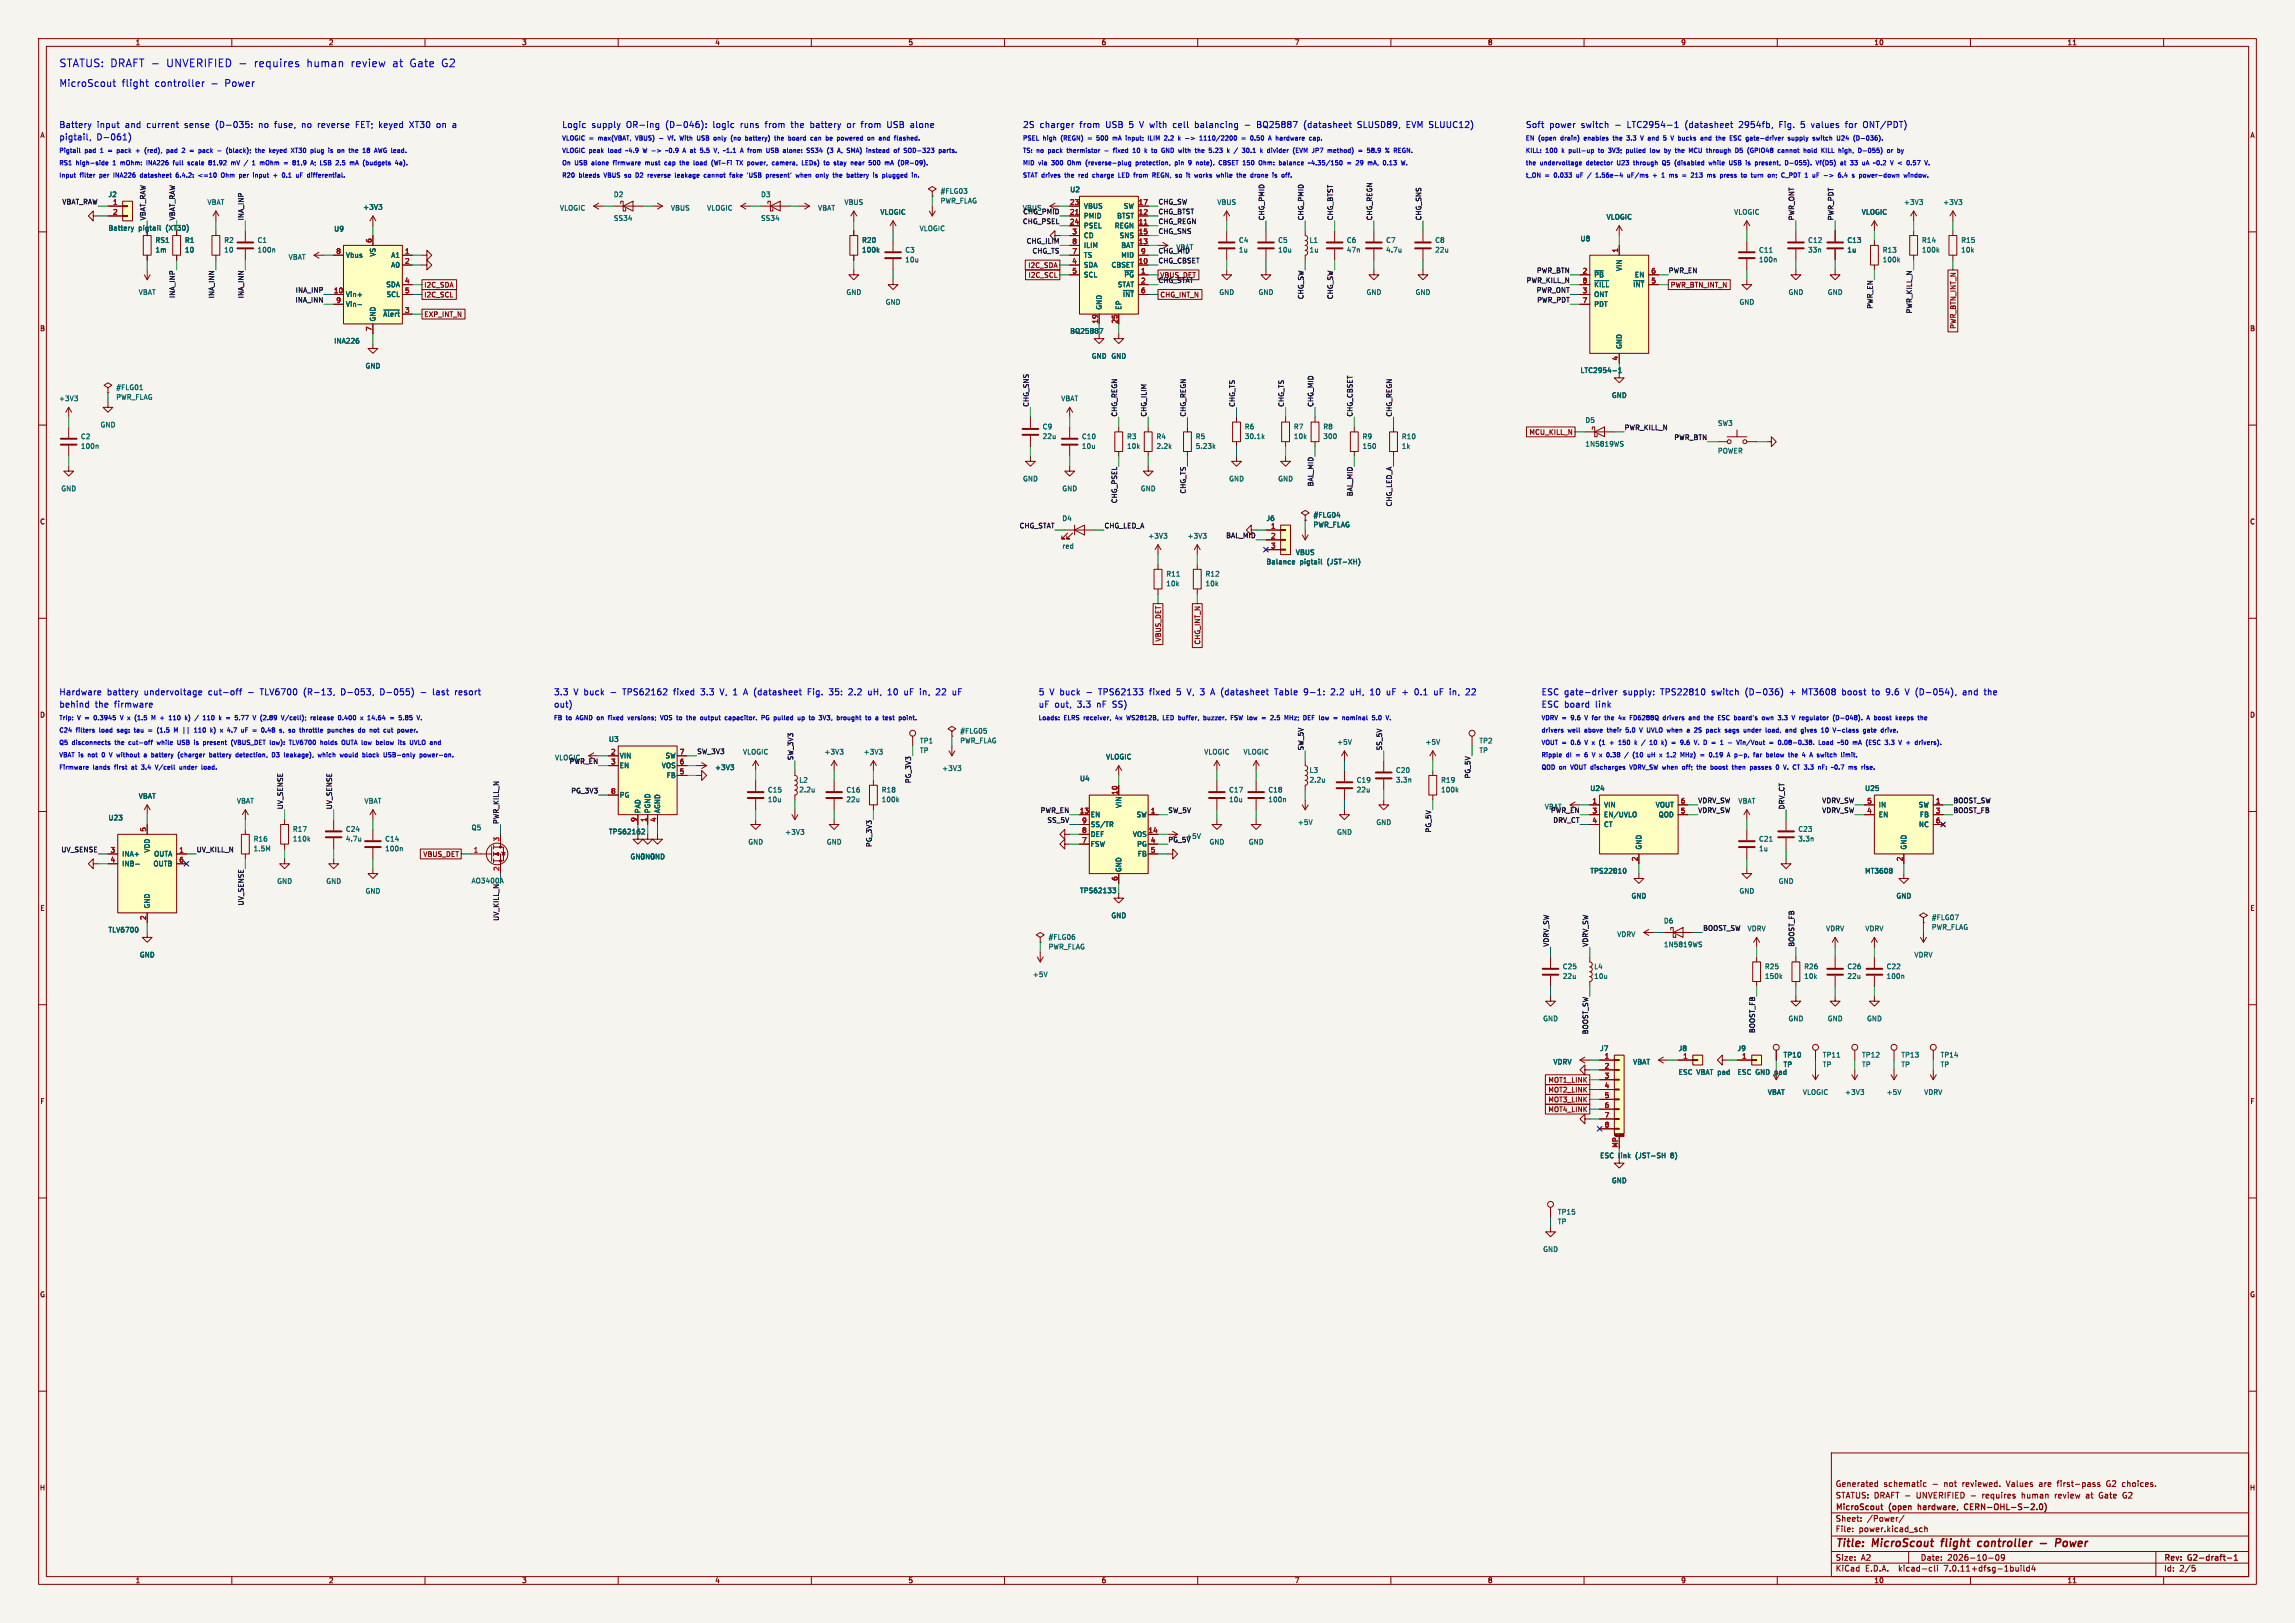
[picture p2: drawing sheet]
<svg xmlns="http://www.w3.org/2000/svg" width="594mm" height="420mm" viewBox="0 0 594 420" stroke-linecap="round" stroke-linejoin="round" font-family="sans-serif">
<defs><g id="words">
<g font-size="2.8" fill="#0000c2">
<text x="15.2" y="17.5">STATUS: DRAFT -</text>
<text x="43" y="17.5">UNVERIFIED -</text>
<text x="65.8" y="17.5">requires</text>
<text x="79.5" y="17.5">human</text>
<text x="91" y="17.5">review</text>
<text x="101.8" y="17.5">at</text>
<text x="106.3" y="17.5">Gate</text>
<text x="114.6" y="17.5">G2</text>
</g>
<g font-size="2.8" fill="#840000">
<text x="475" y="400.9">Title:</text>
<text x="484.7" y="400.9">MicroScout</text>
<text x="503.4" y="400.9">flight</text>
<text x="513.6" y="400.9">controller</text>
<text x="535.3" y="400.9">Power</text>
</g>
<g font-size="2.5" fill="#0000c2">
<text x="15.2" y="22.6">MicroScout</text>
<text x="31.5" y="22.6">flight</text>
<text x="40" y="22.6">controller</text>
<text x="58.3" y="22.6">Power</text>
</g>
<g font-size="2.2" fill="#0000c2">
<text x="15.2" y="33.2">Battery</text>
<text x="25.1" y="33.2">input</text>
<text x="32.4" y="33.2">and</text>
<text x="38.1" y="33.2">current</text>
<text x="48" y="33.2">sense</text>
<text x="56.2" y="33.2">(D-035:</text>
<text x="67.5" y="33.2">no</text>
<text x="71.7" y="33.2">fuse,</text>
<text x="78.9" y="33.2">no</text>
<text x="83.1" y="33.2">reverse</text>
<text x="93.1" y="33.2">FET; keyed</text>
<text x="107.3" y="33.2">XT30</text>
<text x="114.5" y="33.2">on</text>
<text x="145.4" y="33.2">Logic</text>
<text x="153.1" y="33.2">supply</text>
<text x="162.1" y="33.2">OR-ing</text>
<text x="172.4" y="33.2">(D-046):</text>
<text x="184.8" y="33.2">logic</text>
<text x="192" y="33.2">runs</text>
<text x="198.6" y="33.2">from</text>
<text x="205.4" y="33.2">the</text>
<text x="210.5" y="33.2">battery</text>
<text x="220.2" y="33.2">or</text>
<text x="224" y="33.2">from</text>
<text x="230.8" y="33.2">USB</text>
<text x="237" y="33.2">alone</text>
<text x="264.7" y="33.2">2S</text>
<text x="269.1" y="33.2">charger</text>
<text x="279.5" y="33.2">from</text>
<text x="286.3" y="33.2">USB</text>
<text x="292.5" y="33.2">5</text>
<text x="295.4" y="33.2">V with</text>
<text x="304.2" y="33.2">cell</text>
<text x="310" y="33.2">balancing</text>
<text x="326.4" y="33.2">BQ25887</text>
<text x="338.6" y="33.2">(datasheet</text>
<text x="352.7" y="33.2">SLUSD89,</text>
<text x="365.5" y="33.2">EVM SLUUC12)</text>
<text x="394.8" y="33.2">Soft</text>
<text x="401" y="33.2">power</text>
<text x="409.3" y="33.2">switch</text>
<text x="418.1" y="33.2">-</text>
<text x="421.4" y="33.2">LTC2954-1</text>
<text x="436.5" y="33.2">(datasheet</text>
<text x="450.6" y="33.2">2954fb,</text>
<text x="461.1" y="33.2">Fig.</text>
<text x="466.8" y="33.2">5</text>
<text x="469.7" y="33.2">values</text>
<text x="478.7" y="33.2">for</text>
<text x="483.4" y="33.2">ONT/PDT)</text>
<text x="15.2" y="36.4">pigtail,</text>
<text x="25" y="36.4">D-061)</text>
<text x="15.2" y="180">Hardware</text>
<text x="15.2" y="183.2">behind</text>
<text x="24.5" y="183.2">the</text>
<text x="27.6" y="180">battery</text>
<text x="29.6" y="183.2">firmware</text>
<text x="37.3" y="180">undervoltage</text>
<text x="54.1" y="180">cut-off</text>
<text x="64.4" y="180">-</text>
<text x="67.7" y="180">TLV6700</text>
<text x="79.1" y="180">(R-13,</text>
<text x="88.9" y="180">D-053,</text>
<text x="99.2" y="180">D-055)</text>
<text x="113.1" y="180">last</text>
<text x="118.9" y="180">resort</text>
<text x="143.3" y="183.2">out)</text>
<text x="143.3" y="180">3.3</text>
<text x="148.4" y="180">V buck</text>
<text x="158.1" y="180">-</text>
<text x="161.4" y="180">TPS62162</text>
<text x="174.7" y="180">fixed</text>
<text x="181.9" y="180">3.3</text>
<text x="187" y="180">V, 1</text>
<text x="193.4" y="180">A (datasheet</text>
<text x="210.2" y="180">Fig.</text>
<text x="215.9" y="180">35:</text>
<text x="221.1" y="180">2.2</text>
<text x="226.3" y="180">uH,</text>
<text x="231.5" y="180">10</text>
<text x="235.9" y="180">uF</text>
<text x="240.1" y="180">in,</text>
<text x="244.4" y="180">22</text>
<text x="268.7" y="180">5</text>
<text x="268.7" y="183.2">uF</text>
<text x="271.6" y="180">V buck</text>
<text x="272.9" y="183.2">out,</text>
<text x="278.8" y="183.2">3.3</text>
<text x="281.3" y="180">-</text>
<text x="284" y="183.2">nF</text>
<text x="284.6" y="180">TPS62133</text>
<text x="288.2" y="183.2">SS)</text>
<text x="297.9" y="180">fixed</text>
<text x="305.1" y="180">5</text>
<text x="307.9" y="180">V, 3</text>
<text x="314.3" y="180">A (datasheet</text>
<text x="331.1" y="180">Table</text>
<text x="338.8" y="180">9-1:</text>
<text x="345.9" y="180">2.2</text>
<text x="351.1" y="180">uH,</text>
<text x="356.3" y="180">10</text>
<text x="360.7" y="180">uF</text>
<text x="364.9" y="180">+</text>
<text x="368.3" y="180">0.1</text>
<text x="373.4" y="180">uF</text>
<text x="377.6" y="180">in,</text>
<text x="381.9" y="180">22</text>
<text x="398.9" y="183.2">ESC board</text>
<text x="398.9" y="180">ESC gate-driver</text>
<text x="413" y="183.2">link</text>
<text x="420.1" y="180">supply:</text>
<text x="429.9" y="180">TPS22810</text>
<text x="443.2" y="180">switch</text>
<text x="452.1" y="180">(D-036)</text>
<text x="463.7" y="180">+</text>
<text x="467" y="180">MT3608</text>
<text x="477.5" y="180">boost</text>
<text x="485.5" y="180">to</text>
<text x="489.2" y="180">9.6</text>
<text x="494.3" y="180">V (D-054),</text>
<text x="509.5" y="180">and</text>
<text x="515.2" y="180">the</text>
</g>
<g font-size="2.1" fill="#840000">
<text x="475" y="388">STATUS: DRAFT -</text>
<text x="475" y="385">Generated</text>
<text x="487.5" y="385">schematic</text>
<text x="496.2" y="388">UNVERIFIED</text>
<text x="500.2" y="385">-</text>
<text x="503.3" y="385">not</text>
<text x="508.2" y="385">reviewed.</text>
<text x="510.3" y="388">-</text>
<text x="513.5" y="388">requires</text>
<text x="519.8" y="385">Values</text>
<text x="523.9" y="388">human</text>
<text x="528.4" y="385">are</text>
<text x="532.6" y="388">review</text>
<text x="533.2" y="385">first-pass</text>
<text x="540.8" y="388">at</text>
<text x="544.3" y="388">Gate</text>
<text x="546.1" y="385">G2 choices.</text>
<text x="550.6" y="388">G2</text>
<text x="475" y="394">Sheet:</text>
<text x="475" y="391.2">MicroScout</text>
<text x="483.2" y="394">/Power/</text>
<text x="489" y="391.2">(open</text>
<text x="497.1" y="391.2">hardware,</text>
<text x="509.7" y="391.2">CERN-OHL-S-2.0)</text>
<text x="475" y="396.7">File:</text>
<text x="481.1" y="396.7">power.kicad_sch</text>
<text x="475" y="406.9">KiCad</text>
<text x="475" y="404.1">Size:</text>
<text x="481.7" y="404.1">A2</text>
<text x="482.7" y="406.9">E.D.A.</text>
<text x="491.6" y="406.9">kicad-cli</text>
<text x="497" y="404.1">Date:</text>
<text x="503.5" y="406.9">7.0.11+dfsg-1build4</text>
<text x="504" y="404.1">2026-10-09</text>
<text x="560" y="404.3">Rev:</text>
<text x="560" y="406.9">Id:</text>
<text x="564.1" y="406.9">2/5</text>
<text x="566.4" y="404.3">G2-draft-1</text>
</g>
<g font-size="1.8" fill="#840000">
<text x="35" y="11.9">1</text>
<text x="85" y="11.9">2</text>
<text x="135" y="11.9">3</text>
<text x="185" y="11.9">4</text>
<text x="235" y="11.9">5</text>
<text x="285" y="11.9">6</text>
<text x="335" y="11.9">7</text>
<text x="385" y="11.9">8</text>
<text x="435" y="11.9">9</text>
<text x="485" y="11.9">10</text>
<text x="535" y="11.9">11</text>
<text x="10.3" y="35.9">A</text>
<text x="582.3" y="35.9">A</text>
<text x="266" y="69.5">I2C_SDA</text>
<text x="109.7" y="77.2">I2C_SCL</text>
<text x="109.7" y="74.6">I2C_SDA</text>
<text x="266.1" y="72.1">I2C_SCL</text>
<text x="300.2" y="77.2">CHG_INT_N</text>
<text x="432.3" y="74.6">PWR_BTN_INT_N</text>
<text x="109.7" y="82.2">EXP_INT_N</text>
<text x="10.3" y="85.9">B</text>
<text x="506.4" y="85.2" transform="rotate(-90 506.4 85.2)">PWR_BTN_INT_N</text>
<text x="582.3" y="85.9">B</text>
<text x="395.7" y="112.7">MCU_KILL_N</text>
<text x="10.3" y="135.9">C</text>
<text x="582.3" y="135.9">C</text>
<text x="300.7" y="166.1" transform="rotate(-90 300.7 166.1)">VBUS_DET</text>
<text x="310.8" y="166.9" transform="rotate(-90 310.8 166.9)">CHG_INT_N</text>
<text x="10.3" y="185.9">D</text>
<text x="582.3" y="185.9">D</text>
<text x="109.4" y="221.9">VBUS_DET</text>
<text x="10.3" y="235.9">E</text>
<text x="582.3" y="235.9">E</text>
<text x="400.6" y="280.4">MOT1_LINK</text>
<text x="10.3" y="285.9">F</text>
<text x="400.6" y="282.9">MOT2_LINK</text>
<text x="400.6" y="285.4">MOT3_LINK</text>
<text x="400.6" y="288">MOT4_LINK</text>
<text x="582.3" y="285.9">F</text>
<text x="10.3" y="335.9">G</text>
<text x="582.3" y="335.9">G</text>
<text x="10.2" y="385.9">H</text>
<text x="582.2" y="385.9">H</text>
<text x="35" y="409.9">1</text>
<text x="85" y="409.9">2</text>
<text x="135" y="409.9">3</text>
<text x="185" y="409.9">4</text>
<text x="235" y="409.9">5</text>
<text x="285" y="409.9">6</text>
<text x="335" y="409.9">7</text>
<text x="385" y="409.9">8</text>
<text x="435" y="409.9">9</text>
<text x="485" y="409.9">10</text>
<text x="535" y="409.9">11</text>
</g>
<g font-size="1.8" fill="#0f0f0f">
<text x="16" y="53">VBAT_RAW</text>
<text x="299.7" y="53">CHG_SW</text>
<text x="37.8" y="57.1" transform="rotate(-90 37.8 57.1)">VBAT_RAW</text>
<text x="45.4" y="57.1" transform="rotate(-90 45.4 57.1)">VBAT_RAW</text>
<text x="63.2" y="57.1" transform="rotate(-90 63.2 57.1)">INA_INP</text>
<text x="264.6" y="54.7">VBUS</text>
<text x="264.6" y="58.1">CHG_PSEL</text>
<text x="264.7" y="55.5">CHG_PMID</text>
<text x="299.7" y="55.5">CHG_BTST</text>
<text x="299.7" y="58.1">CHG_REGN</text>
<text x="327.3" y="57.1" transform="rotate(-90 327.3 57.1)">CHG_PMID</text>
<text x="337.5" y="57.1" transform="rotate(-90 337.5 57.1)">CHG_PMID</text>
<text x="345.1" y="57.1" transform="rotate(-90 345.1 57.1)">CHG_BTST</text>
<text x="355.2" y="57.1" transform="rotate(-90 355.2 57.1)">CHG_REGN</text>
<text x="367.9" y="57.1" transform="rotate(-90 367.9 57.1)">CHG_SNS</text>
<text x="464.5" y="57.1" transform="rotate(-90 464.5 57.1)">PWR_ONT</text>
<text x="474.6" y="57.1" transform="rotate(-90 474.6 57.1)">PWR_PDT</text>
<text x="265.6" y="63.1">CHG_ILIM</text>
<text x="267.1" y="65.7">CHG_TS</text>
<text x="299.7" y="60.6">CHG_SNS</text>
<text x="299.7" y="65.7">CHG_MID</text>
<text x="304.3" y="64.9">VBAT</text>
<text x="299.7" y="68.2">CHG_CBSET</text>
<text x="397.7" y="70.8">PWR_BTN</text>
<text x="431.8" y="70.8">PWR_EN</text>
<text x="45.4" y="77.2" transform="rotate(-90 45.4 77.2)">INA_INP</text>
<text x="55.5" y="77.3" transform="rotate(-90 55.5 77.3)">INA_INN</text>
<text x="63.2" y="77.3" transform="rotate(-90 63.2 77.3)">INA_INN</text>
<text x="76.4" y="75.8">INA_INP</text>
<text x="299.7" y="73.3">CHG_STAT</text>
<text x="300.2" y="72.1">VBUS_DET</text>
<text x="337.5" y="77.6" transform="rotate(-90 337.5 77.6)">CHG_SW</text>
<text x="345.1" y="77.6" transform="rotate(-90 345.1 77.6)">CHG_SW</text>
<text x="395" y="73.3">PWR_KILL_N</text>
<text x="397.6" y="75.8">PWR_ONT</text>
<text x="76.4" y="78.4">INA_INN</text>
<text x="397.7" y="78.4">PWR_PDT</text>
<text x="484.8" y="80" transform="rotate(-90 484.8 80)">PWR_EN</text>
<text x="494.9" y="81.2" transform="rotate(-90 494.9 81.2)">PWR_KILL_N</text>
<text x="266.3" y="105.4" transform="rotate(-90 266.3 105.4)">CHG_SNS</text>
<text x="289.2" y="108" transform="rotate(-90 289.2 108)">CHG_REGN</text>
<text x="296.8" y="108" transform="rotate(-90 296.8 108)">CHG_ILIM</text>
<text x="307" y="108" transform="rotate(-90 307 108)">CHG_REGN</text>
<text x="319.7" y="105.4" transform="rotate(-90 319.7 105.4)">CHG_TS</text>
<text x="332.4" y="105.4" transform="rotate(-90 332.4 105.4)">CHG_TS</text>
<text x="340" y="105.4" transform="rotate(-90 340 105.4)">CHG_MID</text>
<text x="350.2" y="108" transform="rotate(-90 350.2 108)">CHG_CBSET</text>
<text x="360.3" y="108" transform="rotate(-90 360.3 108)">CHG_REGN</text>
<text x="420.4" y="111.4">PWR_KILL_N</text>
<text x="433.2" y="113.9">PWR_BTN</text>
<text x="340" y="126" transform="rotate(-90 340 126)">BAL_MID</text>
<text x="289.2" y="130.3" transform="rotate(-90 289.2 130.3)">CHG_PSEL</text>
<text x="307" y="127.9" transform="rotate(-90 307 127.9)">CHG_TS</text>
<text x="350.2" y="128.5" transform="rotate(-90 350.2 128.5)">BAL_MID</text>
<text x="360.3" y="131.2" transform="rotate(-90 360.3 131.2)">CHG_LED_A</text>
<text x="263.8" y="136.8">CHG_STAT</text>
<text x="285.8" y="136.8">CHG_LED_A</text>
<text x="317.2" y="139.3">BAL_MID</text>
<text x="143.5" y="196.9">VLOGIC</text>
<text x="147.3" y="197.8">PWR_EN</text>
<text x="180.3" y="195.2">SW_3V3</text>
<text x="205.4" y="196.8" transform="rotate(-90 205.4 196.8)">SW_3V3</text>
<text x="337.5" y="194.3" transform="rotate(-90 337.5 194.3)">SW_5V</text>
<text x="357.8" y="194.3" transform="rotate(-90 357.8 194.3)">SS_5V</text>
<text x="235.9" y="202.8" transform="rotate(-90 235.9 202.8)">PG_3V3</text>
<text x="380.6" y="201.6" transform="rotate(-90 380.6 201.6)">PG_5V</text>
<text x="73.3" y="209.5" transform="rotate(-90 73.3 209.5)">UV_SENSE</text>
<text x="86" y="209.5" transform="rotate(-90 86 209.5)">UV_SENSE</text>
<text x="147.7" y="205.4">PG_3V3</text>
<text x="399.7" y="209.6">VBAT</text>
<text x="439.4" y="207.9">VDRV_SW</text>
<text x="461.9" y="209.5" transform="rotate(-90 461.9 209.5)">DRV_CT</text>
<text x="471.5" y="207.9">VDRV_SW</text>
<text x="505.5" y="207.9">BOOST_SW</text>
<text x="129.2" y="213.4" transform="rotate(-90 129.2 213.4)">PWR_KILL_N</text>
<text x="269.2" y="210.5">PWR_EN</text>
<text x="271" y="213">SS_5V</text>
<text x="302.3" y="210.5">SW_5V</text>
<text x="370.5" y="215.6" transform="rotate(-90 370.5 215.6)">PG_5V</text>
<text x="401.3" y="210.5">PWR_EN</text>
<text x="401.9" y="213">DRV_CT</text>
<text x="439.4" y="210.5">VDRV_SW</text>
<text x="471.5" y="210.5">VDRV_SW</text>
<text x="505.5" y="210.5">BOOST_FB</text>
<text x="15.8" y="220.6">UV_SENSE</text>
<text x="50.8" y="220.6">UV_KILL_N</text>
<text x="225.7" y="219.3" transform="rotate(-90 225.7 219.3)">PG_3V3</text>
<text x="302.3" y="218.1">PG_5V</text>
<text x="306.9" y="217.3">+5V</text>
<text x="121.9" y="228.8">AO3400A</text>
<text x="63.2" y="234.4" transform="rotate(-90 63.2 234.4)">UV_SENSE</text>
<text x="129.2" y="238.4" transform="rotate(-90 129.2 238.4)">UV_KILL_N</text>
<text x="401" y="245.1" transform="rotate(-90 401 245.1)">VDRV_SW</text>
<text x="411.1" y="245.1" transform="rotate(-90 411.1 245.1)">VDRV_SW</text>
<text x="440.7" y="241">BOOST_SW</text>
<text x="464.5" y="245.1" transform="rotate(-90 464.5 245.1)">BOOST_FB</text>
<text x="411.1" y="267.7" transform="rotate(-90 411.1 267.7)">BOOST_SW</text>
<text x="454.3" y="267.4" transform="rotate(-90 454.3 267.4)">BOOST_FB</text>
</g>
<g font-size="1.8" fill="#006464">
<text x="27.9" y="51.2">J2</text>
<text x="53.6" y="53.2">VBAT</text>
<text x="158.8" y="51.2">D2</text>
<text x="196.9" y="51.2">D3</text>
<text x="218.4" y="53.2">VBUS</text>
<text x="243.3" y="50.3">#FLG03</text>
<text x="243.3" y="52.8">PWR_FLAG</text>
<text x="276.9" y="49.9">U2</text>
<text x="314.9" y="53.2">VBUS</text>
<text x="492.7" y="53.2">+3V3</text>
<text x="502.8" y="53.2">+3V3</text>
<text x="27.9" y="59.9">Battery</text>
<text x="35.8" y="59.9">pigtail</text>
<text x="43.1" y="59.9">(XT30)</text>
<text x="93.9" y="54.5">+3V3</text>
<text x="144.8" y="54.7">VLOGIC</text>
<text x="158.8" y="57.3">SS34</text>
<text x="173.5" y="54.7">VBUS</text>
<text x="182.9" y="54.7">VLOGIC</text>
<text x="196.9" y="57.3">SS34</text>
<text x="211.6" y="54.7">VBAT</text>
<text x="227.7" y="55.8">VLOGIC</text>
<text x="280.4" y="56.7">PMID</text>
<text x="280.4" y="54.2">VBUS</text>
<text x="280.4" y="59.3">PSEL</text>
<text x="288.4" y="59.3">REGN</text>
<text x="289" y="56.7">BTST</text>
<text x="290.8" y="54.2">SW</text>
<text x="415.7" y="57">VLOGIC</text>
<text x="448.7" y="55.8">VLOGIC</text>
<text x="481.7" y="55.8">VLOGIC</text>
<text x="40.1" y="63">RS1</text>
<text x="40.1" y="65.5">1m</text>
<text x="47.7" y="63">R1</text>
<text x="47.7" y="65.5">10</text>
<text x="57.9" y="63">R2</text>
<text x="57.9" y="65.5">10</text>
<text x="66.5" y="63">C1</text>
<text x="66.5" y="65.5">100n</text>
<text x="86.4" y="60.1">U9</text>
<text x="223" y="63">R20</text>
<text x="223" y="65.5">100k</text>
<text x="234.2" y="65.6">C3</text>
<text x="237.9" y="60">VLOGIC</text>
<text x="280.4" y="61.8">CD</text>
<text x="280.4" y="64.4">ILIM</text>
<text x="289.7" y="61.8">SNS</text>
<text x="290.1" y="64.4">BAT</text>
<text x="320.5" y="63">C4</text>
<text x="320.5" y="65.5">1u</text>
<text x="330.7" y="63">C5</text>
<text x="330.7" y="65.5">10u</text>
<text x="338.8" y="63">L1</text>
<text x="338.8" y="65.5">1u</text>
<text x="348.5" y="63">C6</text>
<text x="348.5" y="65.5">47n</text>
<text x="358.6" y="63">C7</text>
<text x="358.6" y="65.5">4.7u</text>
<text x="371.3" y="63">C8</text>
<text x="371.3" y="65.5">22u</text>
<text x="409" y="62.6">U8</text>
<text x="455.2" y="65.6">C11</text>
<text x="467.9" y="63">C12</text>
<text x="467.9" y="65.5">33n</text>
<text x="478" y="63">C13</text>
<text x="478" y="65.5">1u</text>
<text x="487.2" y="65.6">R13</text>
<text x="497.3" y="63">R14</text>
<text x="497.3" y="65.5">100k</text>
<text x="507.5" y="63">R15</text>
<text x="507.5" y="65.5">10k</text>
<text x="74.6" y="67.4">VBAT</text>
<text x="89.4" y="66.9">Vbus</text>
<text x="97.4" y="66.5" transform="rotate(-90 97.4 66.5)">VS</text>
<text x="101.1" y="66.9">A1</text>
<text x="101.1" y="69.4">A0</text>
<text x="234.2" y="68.1">10u</text>
<text x="280.4" y="69.4">SDA</text>
<text x="280.4" y="72">SCL</text>
<text x="280.4" y="66.9">TS</text>
<text x="287.6" y="69.4">CBSET</text>
<text x="290.1" y="66.9">MID</text>
<text x="290.9" y="72">~{PG}</text>
<text x="412.5" y="72">~{PB}</text>
<text x="420" y="70.3" transform="rotate(-90 420 70.3)">VIN</text>
<text x="423" y="72">EN</text>
<text x="455.2" y="68.1">100n</text>
<text x="487.2" y="68.1">100k</text>
<text x="35.8" y="76.5">VBAT</text>
<text x="89.4" y="77.1">Vin+</text>
<text x="99.9" y="74.5">SDA</text>
<text x="99.9" y="77.1">SCL</text>
<text x="218.9" y="76.5">GND</text>
<text x="289.2" y="74.5">STAT</text>
<text x="290.5" y="77.1">~{INT}</text>
<text x="315.5" y="76.5">GND</text>
<text x="325.6" y="76.5">GND</text>
<text x="353.6" y="76.5">GND</text>
<text x="366.3" y="76.5">GND</text>
<text x="412.5" y="77.1">ONT</text>
<text x="412.5" y="74.5">~{KILL}</text>
<text x="422.6" y="74.5">~{INT}</text>
<text x="462.8" y="76.5">GND</text>
<text x="472.9" y="76.5">GND</text>
<text x="89.4" y="79.6">Vin-</text>
<text x="97.4" y="83.3" transform="rotate(-90 97.4 83.3)">GND</text>
<text x="99.1" y="82.1">~{Alert}</text>
<text x="229.1" y="79.1">GND</text>
<text x="285.3" y="80.3" transform="rotate(-90 285.3 80.3)">GND</text>
<text x="290.4" y="80.3" transform="rotate(-90 290.4 80.3)">EP</text>
<text x="412.5" y="79.6">PDT</text>
<text x="450.1" y="79.1">GND</text>
<text x="86.4" y="89.1">INA226</text>
<text x="276.9" y="86.6">BQ25887</text>
<text x="94.5" y="95.6">GND</text>
<text x="282.4" y="93">GND GND</text>
<text x="420" y="90.4" transform="rotate(-90 420 90.4)">GND</text>
<text x="30" y="101.1">#FLG01</text>
<text x="409" y="96.7">LTC2954-1</text>
<text x="15.1" y="104">+3V3</text>
<text x="30" y="103.6">PWR_FLAG</text>
<text x="274.6" y="104">VBAT</text>
<text x="417.1" y="103.2">GND</text>
<text x="20.8" y="113.8">C2</text>
<text x="25.9" y="110.8">GND</text>
<text x="269.7" y="111.3">C9</text>
<text x="269.7" y="113.8">22u</text>
<text x="279.9" y="113.8">C10</text>
<text x="291.6" y="113.8">R3</text>
<text x="299.2" y="113.8">R4</text>
<text x="309.4" y="113.8">R5</text>
<text x="322.1" y="111.3">R6</text>
<text x="322.1" y="113.8">30.1k</text>
<text x="334.8" y="111.3">R7</text>
<text x="334.8" y="113.8">10k</text>
<text x="342.4" y="111.3">R8</text>
<text x="342.4" y="113.8">300</text>
<text x="352.5" y="113.8">R9</text>
<text x="362.7" y="113.8">R10</text>
<text x="410.2" y="109.6">D5</text>
<text x="444.5" y="110.4">SW3</text>
<text x="20.8" y="116.3">100n</text>
<text x="279.9" y="116.3">10u</text>
<text x="291.6" y="116.3">10k</text>
<text x="299.2" y="116.3">2.2k</text>
<text x="309.4" y="116.3">5.23k</text>
<text x="352.5" y="116.3">150</text>
<text x="362.7" y="116.3">1k</text>
<text x="410.2" y="115.8">1N5819WS</text>
<text x="444.5" y="117.5">POWER</text>
<text x="264.7" y="124.8">GND</text>
<text x="318" y="124.8">GND</text>
<text x="330.7" y="124.8">GND</text>
<text x="15.7" y="127.3">GND</text>
<text x="274.8" y="127.3">GND</text>
<text x="295.1" y="127.3">GND</text>
<text x="274.8" y="135">D4</text>
<text x="327.7" y="135">J6</text>
<text x="339.8" y="134.2">#FLG04</text>
<text x="339.8" y="136.7">PWR_FLAG</text>
<text x="274.8" y="142.2">red</text>
<text x="297.1" y="139.6">+3V3</text>
<text x="307.2" y="139.6">+3V3</text>
<text x="335.3" y="143.8">VBUS</text>
<text x="301.7" y="149.4">R11</text>
<text x="311.9" y="149.4">R12</text>
<text x="327.7" y="146.2">Balance</text>
<text x="336.4" y="146.2">pigtail</text>
<text x="343.6" y="146.2">(JST-XH)</text>
<text x="301.7" y="151.9">10k</text>
<text x="311.9" y="151.9">10k</text>
<text x="248.4" y="190">#FLG05</text>
<text x="157.5" y="192.2">U3</text>
<text x="160.3" y="196.4">VIN</text>
<text x="172.1" y="196.4">SW</text>
<text x="192.2" y="195.5">VLOGIC</text>
<text x="213.3" y="195.5">+3V3</text>
<text x="223.4" y="195.5">+3V3</text>
<text x="238" y="192.6">TP1</text>
<text x="238" y="195.1">TP</text>
<text x="248.4" y="192.5">PWR_FLAG</text>
<text x="286.2" y="196.7">VLOGIC</text>
<text x="311.6" y="195.5">VLOGIC</text>
<text x="321.7" y="195.5">VLOGIC</text>
<text x="345.9" y="192.9">+5V</text>
<text x="368.8" y="192.9">+5V</text>
<text x="382.8" y="192.6">TP2</text>
<text x="382.8" y="195.1">TP</text>
<text x="160.3" y="199">EN</text>
<text x="171.2" y="199">VOS</text>
<text x="172.4" y="201.5">FB</text>
<text x="184.9" y="199.5">+3V3</text>
<text x="206.7" y="202.7">L2</text>
<text x="243.7" y="199.7">+3V3</text>
<text x="279.4" y="202.3">U4</text>
<text x="338.8" y="200.2">L3</text>
<text x="338.8" y="202.7">2.2u</text>
<text x="351" y="202.7">C19</text>
<text x="361.2" y="200.2">C20</text>
<text x="361.2" y="202.7">3.3n</text>
<text x="372.9" y="202.7">R19</text>
<text x="35.8" y="206.9">VBAT</text>
<text x="61.2" y="208.2">VBAT</text>
<text x="94.2" y="208.2">VBAT</text>
<text x="160.3" y="206.6">PG</text>
<text x="198.6" y="205.3">C15</text>
<text x="198.6" y="207.8">10u</text>
<text x="206.7" y="205.2">2.2u</text>
<text x="218.9" y="205.3">C16</text>
<text x="218.9" y="207.8">22u</text>
<text x="228.1" y="205.3">R18</text>
<text x="228.1" y="207.8">100k</text>
<text x="290.4" y="209.2" transform="rotate(-90 290.4 209.2)">VIN</text>
<text x="318" y="205.3">C17</text>
<text x="318" y="207.8">10u</text>
<text x="328.2" y="205.3">C18</text>
<text x="328.2" y="207.8">100n</text>
<text x="351" y="205.2">22u</text>
<text x="372.9" y="205.2">100k</text>
<text x="411.5" y="204.9">U24</text>
<text x="415" y="209.1">VIN</text>
<text x="428.4" y="209.1">VOUT</text>
<text x="449.8" y="208.2">VBAT</text>
<text x="482.6" y="204.9">U25</text>
<text x="486.2" y="209.1">IN</text>
<text x="496.5" y="209.1">SW</text>
<text x="27.9" y="212.5">U23</text>
<text x="75.7" y="215.4">R17</text>
<text x="89.4" y="215.4">C24</text>
<text x="121.9" y="215">Q5</text>
<text x="166" y="210.6" transform="rotate(-90 166 210.6)">PAD</text>
<text x="168.5" y="210.6" transform="rotate(-90 168.5 210.6)">PGND</text>
<text x="171" y="210.6" transform="rotate(-90 171 210.6)">AGND</text>
<text x="282.2" y="211.7">EN</text>
<text x="282.2" y="214.2">SS/TR</text>
<text x="294.1" y="211.7">SW</text>
<text x="335.8" y="213.7">+5V</text>
<text x="356.1" y="213.7">GND</text>
<text x="415" y="211.7">EN/UVLO</text>
<text x="415" y="214.2">CT</text>
<text x="429.2" y="211.7">QOD</text>
<text x="465.3" y="215.4">C23</text>
<text x="486.2" y="211.7">EN</text>
<text x="496.6" y="214.2">NC</text>
<text x="496.8" y="211.7">FB</text>
<text x="31.5" y="221.8">INA+</text>
<text x="39" y="220.7" transform="rotate(-90 39 220.7)">VDD</text>
<text x="39.8" y="221.8">OUTA</text>
<text x="65.5" y="218">R16</text>
<text x="65.5" y="220.5">1.5M</text>
<text x="75.7" y="217.9">110k</text>
<text x="89.4" y="217.9">4.7u</text>
<text x="99.6" y="220.5">100n</text>
<text x="99.6" y="218">C14</text>
<text x="157.5" y="216.1">TPS62162</text>
<text x="193.5" y="218.8">GND</text>
<text x="203.1" y="216.2">+3V3</text>
<text x="213.9" y="218.8">GND</text>
<text x="282.2" y="219.3">FSW</text>
<text x="282.2" y="216.8">DEF</text>
<text x="293.1" y="216.8">VOS</text>
<text x="294.2" y="219.3">PG</text>
<text x="294.4" y="221.8">FB</text>
<text x="312.9" y="218.8">GND</text>
<text x="323.1" y="218.8">GND</text>
<text x="345.9" y="216.2">GND</text>
<text x="425" y="220" transform="rotate(-90 425 220)">GND</text>
<text x="455.2" y="218">C21</text>
<text x="455.2" y="220.5">1u</text>
<text x="465.3" y="217.9">3.3n</text>
<text x="493.6" y="220" transform="rotate(-90 493.6 220)">GND</text>
<text x="31.5" y="224.4">INB-</text>
<text x="39.6" y="224.4">OUTB</text>
<text x="163.1" y="222.6">GND GND</text>
<text x="165.6" y="222.6">GND</text>
<text x="290.4" y="225.8" transform="rotate(-90 290.4 225.8)">GND</text>
<text x="411.5" y="226.3">TPS22810</text>
<text x="482.6" y="226.3">MT3608</text>
<text x="71.6" y="228.9">GND</text>
<text x="84.3" y="228.9">GND</text>
<text x="94.5" y="231.5">GND</text>
<text x="279.4" y="231.3">TPS62133</text>
<text x="422.1" y="232.7">GND</text>
<text x="450.1" y="231.5">GND</text>
<text x="460.2" y="228.9">GND</text>
<text x="490.7" y="232.7">GND</text>
<text x="39" y="235.2" transform="rotate(-90 39 235.2)">GND</text>
<text x="287.5" y="237.8">GND</text>
<text x="430.5" y="239.2">D6</text>
<text x="499.9" y="238.3">#FLG07</text>
<text x="27.9" y="241.5">TLV6700</text>
<text x="271.3" y="243.4">#FLG06</text>
<text x="271.3" y="245.9">PWR_FLAG</text>
<text x="418.5" y="242.7">VDRV</text>
<text x="430.5" y="245.3">1N5819WS</text>
<text x="452.2" y="241.2">VDRV</text>
<text x="472.5" y="241.2">VDRV</text>
<text x="482.7" y="241.2">VDRV</text>
<text x="499.9" y="240.8">PWR_FLAG</text>
<text x="36.1" y="248">GND</text>
<text x="404.4" y="251">C25</text>
<text x="412.5" y="251">L4</text>
<text x="456.7" y="251">R25</text>
<text x="466.8" y="251">R26</text>
<text x="478" y="251">C26</text>
<text x="488.2" y="251">C22</text>
<text x="495.4" y="248">VDRV</text>
<text x="267.2" y="253">+5V</text>
<text x="404.4" y="253.5">22u</text>
<text x="412.5" y="253.5">10u</text>
<text x="456.7" y="253.5">150k</text>
<text x="466.8" y="253.5">10k</text>
<text x="478" y="253.5">22u</text>
<text x="488.2" y="253.5">100n</text>
<text x="399.3" y="264.5">GND</text>
<text x="462.8" y="264.5">GND</text>
<text x="472.9" y="264.5">GND</text>
<text x="483.1" y="264.5">GND</text>
<text x="401.9" y="275.7">VDRV</text>
<text x="414" y="272.2">J7</text>
<text x="422.6" y="275.7">VBAT</text>
<text x="434.4" y="272.2">J8</text>
<text x="449.6" y="272.2">J9</text>
<text x="461.5" y="273.9">TP10</text>
<text x="471.7" y="273.9">TP11</text>
<text x="481.8" y="273.9">TP12</text>
<text x="492" y="273.9">TP13</text>
<text x="502.2" y="273.9">TP14</text>
<text x="434.4" y="278.3">ESC VBAT pad</text>
<text x="449.6" y="278.3">ESC GND pad</text>
<text x="461.5" y="276.4">TP</text>
<text x="471.7" y="276.4">TP</text>
<text x="481.8" y="276.4">TP</text>
<text x="492" y="276.4">TP</text>
<text x="502.2" y="276.4">TP</text>
<text x="457.4" y="283.5">VBAT</text>
<text x="466.5" y="283.5">VLOGIC</text>
<text x="477.4" y="283.5">+3V3</text>
<text x="488.2" y="283.5">+5V</text>
<text x="497.9" y="283.5">VDRV</text>
<text x="414" y="299.9">ESC link</text>
<text x="423.4" y="299.9">(JST-SH</text>
<text x="432.7" y="299.9">8)</text>
<text x="417.1" y="306.4">GND</text>
<text x="403.1" y="314.5">TP15</text>
<text x="403.1" y="317">TP</text>
<text x="399.3" y="324.2">GND</text>
</g>
<g font-size="1.8" fill="#a90000">
<text x="29.1" y="53.1">1</text>
<text x="276.8" y="53.1">23</text>
<text x="294.6" y="53.1">17</text>
<text x="29.1" y="55.6">2</text>
<text x="276.8" y="55.6">21</text>
<text x="276.8" y="58.2">24</text>
<text x="294.6" y="58.2">11</text>
<text x="294.6" y="55.6">12</text>
<text x="86.9" y="65.8">8</text>
<text x="96.3" y="62.9" transform="rotate(-90 96.3 62.9)">6</text>
<text x="104.7" y="65.8">1</text>
<text x="277.4" y="60.7">3</text>
<text x="277.4" y="65.8">7</text>
<text x="277.4" y="63.2">8</text>
<text x="294.6" y="63.2">13</text>
<text x="294.6" y="60.7">15</text>
<text x="295.2" y="65.8">9</text>
<text x="418.8" y="65.5" transform="rotate(-90 418.8 65.5)">1</text>
<text x="104.7" y="68.3">2</text>
<text x="277.4" y="68.3">4</text>
<text x="277.4" y="70.9">5</text>
<text x="294.6" y="68.3">10</text>
<text x="295.2" y="70.9">1</text>
<text x="409.5" y="70.9">2</text>
<text x="427.3" y="70.9">6</text>
<text x="86.3" y="75.9">10</text>
<text x="104.7" y="73.4">4</text>
<text x="104.7" y="75.9">5</text>
<text x="295.2" y="73.4">2</text>
<text x="295.2" y="75.9">6</text>
<text x="409.5" y="75.9">3</text>
<text x="409.5" y="73.4">8</text>
<text x="427.3" y="73.4">5</text>
<text x="86.9" y="78.5">9</text>
<text x="104.7" y="81">3</text>
<text x="284.2" y="83.9" transform="rotate(-90 284.2 83.9)">19</text>
<text x="289.3" y="83.9" transform="rotate(-90 289.3 83.9)">25</text>
<text x="409.5" y="78.5">7</text>
<text x="96.3" y="85.8" transform="rotate(-90 96.3 85.8)">7</text>
<text x="418.8" y="93.4" transform="rotate(-90 418.8 93.4)">4</text>
<text x="328.9" y="136.9">1</text>
<text x="328.9" y="139.4">2</text>
<text x="328.9" y="142">3</text>
<text x="158" y="195.3">2</text>
<text x="158" y="197.9">3</text>
<text x="175.8" y="197.9">6</text>
<text x="175.8" y="195.3">7</text>
<text x="175.8" y="200.4">5</text>
<text x="158" y="205.5">8</text>
<text x="289.3" y="205.8" transform="rotate(-90 289.3 205.8)">10</text>
<text x="412" y="208">1</text>
<text x="434.9" y="208">6</text>
<text x="483.2" y="208">5</text>
<text x="500.9" y="208">1</text>
<text x="37.8" y="215.3" transform="rotate(-90 37.8 215.3)">5</text>
<text x="164.8" y="212.8" transform="rotate(-90 164.8 212.8)">9</text>
<text x="167.4" y="212.8" transform="rotate(-90 167.4 212.8)">1</text>
<text x="169.9" y="212.8" transform="rotate(-90 169.9 212.8)">4</text>
<text x="279.4" y="210.6">13</text>
<text x="280" y="215.6">8</text>
<text x="280" y="213.1">9</text>
<text x="297.1" y="215.6">14</text>
<text x="297.7" y="210.6">1</text>
<text x="412" y="210.6">3</text>
<text x="412" y="213.1">4</text>
<text x="434.9" y="210.6">5</text>
<text x="483.2" y="210.6">4</text>
<text x="500.9" y="210.6">3</text>
<text x="500.9" y="213.1">6</text>
<text x="28.5" y="220.7">3</text>
<text x="46.3" y="220.7">1</text>
<text x="122.5" y="220.7">1</text>
<text x="129.3" y="217.9" transform="rotate(-90 129.3 217.9)">3</text>
<text x="280" y="218.2">7</text>
<text x="297.7" y="218.2">4</text>
<text x="297.7" y="220.7">5</text>
<text x="28.5" y="223.3">4</text>
<text x="46.3" y="223.3">6</text>
<text x="129.3" y="225.5" transform="rotate(-90 129.3 225.5)">2</text>
<text x="423.9" y="223" transform="rotate(-90 423.9 223)">2</text>
<text x="492.5" y="223" transform="rotate(-90 492.5 223)">2</text>
<text x="289.3" y="228" transform="rotate(-90 289.3 228)">6</text>
<text x="37.8" y="238.2" transform="rotate(-90 37.8 238.2)">2</text>
<text x="415.2" y="274.1">1</text>
<text x="435.5" y="274.1">1</text>
<text x="450.8" y="274.1">1</text>
<text x="415.2" y="276.6">2</text>
<text x="415.2" y="279.1">3</text>
<text x="415.2" y="281.7">4</text>
<text x="415.2" y="284.2">5</text>
<text x="415.2" y="286.8">6</text>
<text x="415.2" y="289.3">7</text>
<text x="415.2" y="291.8">8</text>
<text x="418.8" y="297.1" transform="rotate(-90 418.8 297.1)">MP</text>
</g>
<g font-size="1.6" fill="#0000c2">
<text x="15.2" y="39.6">Pigtail</text>
<text x="21.9" y="39.6">pad</text>
<text x="26.2" y="39.6">1</text>
<text x="28.4" y="39.6">=</text>
<text x="30.9" y="39.6">pack</text>
<text x="36" y="39.6">+</text>
<text x="38.5" y="39.6">(red),</text>
<text x="44.4" y="39.6">pad</text>
<text x="50.9" y="39.6">=</text>
<text x="53.4" y="39.6">pack</text>
<text x="58.5" y="39.6">-</text>
<text x="61" y="39.6">(black);</text>
<text x="68.8" y="39.6">the</text>
<text x="72.6" y="39.6">keyed</text>
<text x="78.5" y="39.6">XT30</text>
<text x="83.8" y="39.6">plug</text>
<text x="88.6" y="39.6">is</text>
<text x="91.2" y="39.6">on</text>
<text x="94.4" y="39.6">the</text>
<text x="98.1" y="39.6">18</text>
<text x="101.4" y="39.6">AWG lead.</text>
<text x="145.4" y="39.6">VLOGIC peak</text>
<text x="145.4" y="36.4">VLOGIC =</text>
<text x="155" y="36.4">max(VBAT,</text>
<text x="157.6" y="39.6">load</text>
<text x="162.4" y="39.6">~4.9</text>
<text x="164.9" y="36.4">VBUS)</text>
<text x="167.1" y="39.6">W -&gt;</text>
<text x="173.4" y="39.6">~0.9</text>
<text x="173.8" y="36.4">Vf.</text>
<text x="177" y="36.4">With</text>
<text x="178.1" y="39.6">A at</text>
<text x="181.7" y="36.4">USB</text>
<text x="183" y="39.6">5.5</text>
<text x="186.3" y="36.4">only</text>
<text x="186.8" y="39.6">V,</text>
<text x="189.5" y="39.6">~1.1</text>
<text x="190.9" y="36.4">(no</text>
<text x="194.1" y="39.6">A from</text>
<text x="194.9" y="36.4">battery)</text>
<text x="201.3" y="39.6">USB</text>
<text x="202.7" y="36.4">the</text>
<text x="205.8" y="39.6">alone:</text>
<text x="206.5" y="36.4">board</text>
<text x="212.2" y="39.6">SS34</text>
<text x="212.5" y="36.4">can</text>
<text x="216.7" y="36.4">be</text>
<text x="217.7" y="39.6">(3</text>
<text x="219.8" y="36.4">powered</text>
<text x="220.6" y="39.6">A,</text>
<text x="223.3" y="39.6">SMA)</text>
<text x="227.9" y="36.4">on</text>
<text x="228.5" y="39.6">instead</text>
<text x="231.1" y="36.4">and</text>
<text x="235.3" y="36.4">flashed.</text>
<text x="235.9" y="39.6">of</text>
<text x="238.7" y="39.6">SOD-323</text>
<text x="264.7" y="36.4">PSEL</text>
<text x="264.7" y="39.6">TS:</text>
<text x="268.3" y="39.6">no</text>
<text x="270" y="36.4">high</text>
<text x="271.5" y="39.6">pack</text>
<text x="274.7" y="36.4">(REGN)</text>
<text x="276.6" y="39.6">thermistor</text>
<text x="281.9" y="36.4">=</text>
<text x="284.5" y="36.4">500</text>
<text x="288.8" y="36.4">mA</text>
<text x="289" y="39.6">fixed</text>
<text x="292.5" y="36.4">input;</text>
<text x="294.3" y="39.6">10</text>
<text x="297.6" y="39.6">k</text>
<text x="298.4" y="36.4">ILIM</text>
<text x="299.6" y="39.6">to</text>
<text x="302.4" y="39.6">GND with</text>
<text x="302.9" y="36.4">2.2</text>
<text x="306.7" y="36.4">k</text>
<text x="308.8" y="36.4">-&gt;</text>
<text x="311.6" y="39.6">the</text>
<text x="312.7" y="36.4">1110/2200</text>
<text x="315.4" y="39.6">5.23</text>
<text x="320.3" y="39.6">k</text>
<text x="322.3" y="39.6">/</text>
<text x="323.8" y="36.4">=</text>
<text x="324.6" y="39.6">30.1</text>
<text x="326.3" y="36.4">0.50</text>
<text x="329.6" y="39.6">k</text>
<text x="331.3" y="36.4">A hardware</text>
<text x="331.6" y="39.6">divider</text>
<text x="338.5" y="39.6">(EVM</text>
<text x="342.2" y="36.4">cap.</text>
<text x="343.7" y="39.6">JP7</text>
<text x="347.9" y="39.6">method)</text>
<text x="356.1" y="39.6">=</text>
<text x="358.6" y="39.6">58.9</text>
<text x="363.5" y="39.6">% REGN.</text>
<text x="394.8" y="36.4">EN</text>
<text x="394.8" y="39.6">KILL:</text>
<text x="398.2" y="36.4">(open</text>
<text x="400" y="39.6">100</text>
<text x="404.1" y="36.4">drain)</text>
<text x="404.4" y="39.6">k</text>
<text x="406.5" y="39.6">pull-up</text>
<text x="410.4" y="36.4">enables</text>
<text x="414.3" y="39.6">to</text>
<text x="417.1" y="39.6">3V3;</text>
<text x="418.1" y="36.4">the</text>
<text x="421.9" y="36.4">3.3</text>
<text x="422" y="39.6">pulled</text>
<text x="425.7" y="36.4">V and</text>
<text x="428.4" y="39.6">low</text>
<text x="432.1" y="36.4">5</text>
<text x="432.3" y="39.6">by</text>
<text x="434.3" y="36.4">V bucks</text>
<text x="435.4" y="39.6">the</text>
<text x="439.1" y="39.6">MCU</text>
<text x="442.4" y="36.4">and</text>
<text x="443.9" y="39.6">through</text>
<text x="446.6" y="36.4">the</text>
<text x="450.4" y="36.4">ESC gate-driver</text>
<text x="451.6" y="39.6">D5</text>
<text x="454.9" y="39.6">(GPIO48</text>
<text x="463.1" y="39.6">cannot</text>
<text x="465.9" y="36.4">supply</text>
<text x="470" y="39.6">hold</text>
<text x="472.5" y="36.4">switch</text>
<text x="474.8" y="39.6">KILL</text>
<text x="479" y="36.4">U24</text>
<text x="479.5" y="39.6">high,</text>
<text x="483.5" y="36.4">(D-036).</text>
<text x="484.8" y="39.6">D-055)</text>
<text x="492.5" y="39.6">or</text>
<text x="15.2" y="42.8">RS1</text>
<text x="15.2" y="46">Input</text>
<text x="19.7" y="42.8">high-side</text>
<text x="20.7" y="46">filter</text>
<text x="25.9" y="46">per</text>
<text x="29.4" y="42.8">1</text>
<text x="29.8" y="46">INA226</text>
<text x="31.6" y="42.8">mOhm:</text>
<text x="36.9" y="46">datasheet</text>
<text x="38.5" y="42.8">INA226</text>
<text x="45.7" y="42.8">full</text>
<text x="46.4" y="46">6.4.2:</text>
<text x="49.7" y="42.8">scale</text>
<text x="52.4" y="46">&lt;=10</text>
<text x="55.3" y="42.8">81.92</text>
<text x="58.6" y="46">Ohm</text>
<text x="61.4" y="42.8">mV</text>
<text x="63.4" y="46">per</text>
<text x="65" y="42.8">/</text>
<text x="67.3" y="46">input</text>
<text x="67.3" y="42.8">1</text>
<text x="69.5" y="42.8">mOhm</text>
<text x="72.7" y="46">+</text>
<text x="75.2" y="46">0.1</text>
<text x="75.9" y="42.8">=</text>
<text x="78.4" y="42.8">81.9</text>
<text x="79.1" y="46">uF</text>
<text x="82.2" y="46">differential.</text>
<text x="83.4" y="42.8">A;</text>
<text x="86" y="42.8">LSB</text>
<text x="90.3" y="42.8">2.5</text>
<text x="94.1" y="42.8">mA</text>
<text x="97.7" y="42.8">(budgets</text>
<text x="145.4" y="46">R20</text>
<text x="145.4" y="42.8">On</text>
<text x="148.7" y="42.8">USB</text>
<text x="149.8" y="46">bleeds</text>
<text x="153.3" y="42.8">alone</text>
<text x="156.5" y="46">VBUS</text>
<text x="159.1" y="42.8">firmware</text>
<text x="162.1" y="46">so</text>
<text x="165.1" y="46">D2</text>
<text x="167.6" y="42.8">must</text>
<text x="168.5" y="46">reverse</text>
<text x="172.9" y="42.8">cap</text>
<text x="175.8" y="46">leakage</text>
<text x="177" y="42.8">the</text>
<text x="180.8" y="42.8">load</text>
<text x="183.5" y="46">cannot</text>
<text x="185.7" y="42.8">(Wi-Fi</text>
<text x="190.4" y="46">fake</text>
<text x="192.3" y="42.8">TX power,</text>
<text x="195.1" y="46">'USB</text>
<text x="200.2" y="46">present'</text>
<text x="202.1" y="42.8">camera,</text>
<text x="208.2" y="46">when</text>
<text x="210" y="42.8">LEDs)</text>
<text x="213.6" y="46">only</text>
<text x="215.9" y="42.8">to</text>
<text x="218.3" y="46">the</text>
<text x="218.7" y="42.8">stay</text>
<text x="222.1" y="46">battery</text>
<text x="223.3" y="42.8">near</text>
<text x="228.2" y="42.8">500</text>
<text x="229.1" y="46">is</text>
<text x="231.7" y="46">plugged</text>
<text x="232.6" y="42.8">mA</text>
<text x="236.2" y="42.8">(DR-09).</text>
<text x="264.7" y="42.8">MID</text>
<text x="264.7" y="46">STAT drives</text>
<text x="268.8" y="42.8">via</text>
<text x="272.3" y="42.8">300</text>
<text x="275.8" y="46">the</text>
<text x="276.7" y="42.8">Ohm</text>
<text x="279.6" y="46">red</text>
<text x="281.6" y="42.8">(reverse-plug</text>
<text x="283.4" y="46">charge</text>
<text x="290.3" y="46">LED from</text>
<text x="294.8" y="42.8">protection,</text>
<text x="299.6" y="46">REGN,</text>
<text x="305.2" y="42.8">pin</text>
<text x="305.8" y="46">so</text>
<text x="308.9" y="46">it</text>
<text x="308.9" y="42.8">9</text>
<text x="311.1" y="42.8">note).</text>
<text x="311.2" y="46">works</text>
<text x="317.1" y="46">while</text>
<text x="317.2" y="42.8">CBSET 150</text>
<text x="322.6" y="46">the</text>
<text x="326.4" y="46">drone</text>
<text x="328.1" y="42.8">Ohm:</text>
<text x="332.3" y="46">is</text>
<text x="333.5" y="42.8">balance</text>
<text x="341.3" y="42.8">~4.35/150</text>
<text x="351.6" y="42.8">=</text>
<text x="354.1" y="42.8">29</text>
<text x="357.4" y="42.8">mA,</text>
<text x="361.6" y="42.8">0.13</text>
<text x="394.8" y="42.8">the</text>
<text x="394.8" y="46">t_ON</text>
<text x="398.6" y="42.8">undervoltage</text>
<text x="399.9" y="46">=</text>
<text x="402.4" y="46">0.033</text>
<text x="408.4" y="46">uF</text>
<text x="410.8" y="42.8">detector</text>
<text x="413.9" y="46">1.56e-4</text>
<text x="418.9" y="42.8">U23</text>
<text x="422.3" y="46">uF/ms</text>
<text x="423.4" y="42.8">through</text>
<text x="429.1" y="46">+</text>
<text x="431.1" y="42.8">Q5</text>
<text x="431.6" y="46">1</text>
<text x="433.8" y="46">ms</text>
<text x="434.5" y="42.8">(disabled</text>
<text x="437.4" y="46">=</text>
<text x="439.9" y="46">213</text>
<text x="443.6" y="42.8">while</text>
<text x="444.3" y="46">ms</text>
<text x="447.9" y="46">press</text>
<text x="449.1" y="42.8">USB</text>
<text x="453.6" y="46">to</text>
<text x="453.6" y="42.8">is</text>
<text x="456.2" y="42.8">present,</text>
<text x="456.4" y="46">turn</text>
<text x="460.9" y="46">on;</text>
<text x="464.2" y="42.8">D-055).</text>
<text x="464.7" y="46">C_PDT 1</text>
<text x="472.5" y="42.8">Vf(D5)</text>
<text x="473.2" y="46">uF</text>
<text x="476.3" y="46">-&gt;</text>
<text x="479" y="42.8">at</text>
<text x="480.3" y="46">6.4</text>
<text x="481.8" y="42.8">33</text>
<text x="484.1" y="46">s</text>
<text x="485.1" y="42.8">uA</text>
<text x="486.1" y="46">power-down</text>
<text x="488.3" y="42.8">~0.2</text>
<text x="492.9" y="42.8">V &lt;</text>
<text x="497.5" y="42.8">0.57</text>
<text x="498" y="46">window.</text>
<text x="15.2" y="186.4">Trip:</text>
<text x="15.2" y="189.6">C24</text>
<text x="19.7" y="189.6">filters</text>
<text x="20.1" y="186.4">V =</text>
<text x="24.7" y="186.4">0.3945</text>
<text x="25.9" y="189.6">load</text>
<text x="30.7" y="189.6">sag:</text>
<text x="31.8" y="186.4">V x</text>
<text x="35.4" y="189.6">tau</text>
<text x="35.9" y="186.4">(1.5</text>
<text x="40.5" y="186.4">M +</text>
<text x="41.7" y="189.6">(1.5</text>
<text x="45.5" y="186.4">110</text>
<text x="46.3" y="189.6">M ||</text>
<text x="52.1" y="189.6">110</text>
<text x="52.7" y="186.4">/</text>
<text x="55" y="186.4">110</text>
<text x="56.4" y="189.6">k)</text>
<text x="59.2" y="189.6">x</text>
<text x="61.3" y="189.6">4.7</text>
<text x="61.4" y="186.4">=</text>
<text x="63.9" y="186.4">5.77</text>
<text x="65.1" y="189.6">uF</text>
<text x="68.3" y="189.6">=</text>
<text x="68.9" y="186.4">V (2.89</text>
<text x="70.8" y="189.6">0.48</text>
<text x="75.7" y="189.6">s,</text>
<text x="76.7" y="186.4">V/cell);</text>
<text x="78.3" y="189.6">so</text>
<text x="81.4" y="189.6">throttle</text>
<text x="84.4" y="186.4">release</text>
<text x="88.8" y="189.6">punches</text>
<text x="91.8" y="186.4">0.400</text>
<text x="97" y="189.6">do</text>
<text x="97.8" y="186.4">x</text>
<text x="99.9" y="186.4">14.64</text>
<text x="100.2" y="189.6">not</text>
<text x="104" y="189.6">cut</text>
<text x="105.9" y="186.4">=</text>
<text x="107.8" y="189.6">power.</text>
<text x="108.4" y="186.4">5.85</text>
<text x="143.3" y="186.4">FB</text>
<text x="146.5" y="186.4">to</text>
<text x="149.3" y="186.4">AGND on</text>
<text x="158.1" y="186.4">fixed</text>
<text x="163.3" y="186.4">versions;</text>
<text x="172.1" y="186.4">VOS to</text>
<text x="179.3" y="186.4">the</text>
<text x="183" y="186.4">output</text>
<text x="189.6" y="186.4">capacitor.</text>
<text x="199.3" y="186.4">PG pulled</text>
<text x="209.1" y="186.4">up</text>
<text x="212.3" y="186.4">to</text>
<text x="215.1" y="186.4">3V3,</text>
<text x="220" y="186.4">brought</text>
<text x="227.6" y="186.4">to</text>
<text x="230.4" y="186.4">a</text>
<text x="232.6" y="186.4">test</text>
<text x="236.9" y="186.4">point.</text>
<text x="268.7" y="186.4">Loads:</text>
<text x="275.4" y="186.4">ELRS</text>
<text x="280.7" y="186.4">receiver,</text>
<text x="289.1" y="186.4">4x</text>
<text x="292.3" y="186.4">WS2812B,</text>
<text x="301.8" y="186.4">LED buffer,</text>
<text x="312.8" y="186.4">buzzer.</text>
<text x="320.1" y="186.4">FSW low</text>
<text x="328.6" y="186.4">=</text>
<text x="331.1" y="186.4">2.5</text>
<text x="334.9" y="186.4">MHz;</text>
<text x="340" y="186.4">DEF low</text>
<text x="348.3" y="186.4">=</text>
<text x="350.8" y="186.4">nominal</text>
<text x="358.7" y="186.4">5.0</text>
<text x="398.9" y="186.4">VDRV =</text>
<text x="398.9" y="189.6">drivers</text>
<text x="405.8" y="189.6">well</text>
<text x="406.8" y="186.4">9.6</text>
<text x="410.3" y="189.6">above</text>
<text x="410.6" y="186.4">V for</text>
<text x="416.2" y="186.4">the</text>
<text x="416.4" y="189.6">their</text>
<text x="420" y="186.4">4x</text>
<text x="421.4" y="189.6">5.0</text>
<text x="423.1" y="186.4">FD6288Q</text>
<text x="425.3" y="189.6">V UVLO when</text>
<text x="432" y="186.4">drivers</text>
<text x="438.2" y="189.6">a</text>
<text x="438.9" y="186.4">and</text>
<text x="440.3" y="189.6">2S</text>
<text x="443.1" y="186.4">the</text>
<text x="443.6" y="189.6">pack</text>
<text x="446.9" y="186.4">ESC board's</text>
<text x="448.7" y="189.6">sags</text>
<text x="453.7" y="189.6">under</text>
<text x="458.7" y="186.4">own</text>
<text x="459.7" y="189.6">load,</text>
<text x="463.1" y="186.4">3.3</text>
<text x="465" y="189.6">and</text>
<text x="467" y="186.4">V regulator</text>
<text x="469.3" y="189.6">gives</text>
<text x="474.8" y="189.6">10</text>
<text x="478" y="186.4">(D-048).</text>
<text x="478" y="189.6">V-class</text>
<text x="486.1" y="189.6">gate</text>
<text x="487" y="186.4">A boost</text>
<text x="490.9" y="189.6">drive.</text>
<text x="494.9" y="186.4">keeps</text>
<text x="15.2" y="192.8">Q5</text>
<text x="15.2" y="196">VBAT is</text>
<text x="18.6" y="192.8">disconnects</text>
<text x="22.9" y="196">not</text>
<text x="26.8" y="196">0</text>
<text x="29" y="196">V without</text>
<text x="29.9" y="192.8">the</text>
<text x="33.7" y="192.8">cut-off</text>
<text x="38.3" y="196">a</text>
<text x="40.5" y="196">battery</text>
<text x="41.3" y="192.8">while</text>
<text x="46.8" y="192.8">USB</text>
<text x="47.6" y="196">(charger</text>
<text x="51.3" y="192.8">is</text>
<text x="53.9" y="192.8">present</text>
<text x="55.9" y="196">battery</text>
<text x="61.4" y="192.8">(VBUS_DET</text>
<text x="63" y="196">detection,</text>
<text x="71.6" y="192.8">low):</text>
<text x="72.6" y="196">D3</text>
<text x="76" y="196">leakage),</text>
<text x="76.9" y="192.8">TLV6700</text>
<text x="85" y="196">which</text>
<text x="85.2" y="192.8">holds</text>
<text x="90.9" y="192.8">OUTA low</text>
<text x="90.9" y="196">would</text>
<text x="97" y="196">block</text>
<text x="100.2" y="192.8">below</text>
<text x="102.7" y="196">USB-only</text>
<text x="106.2" y="192.8">its</text>
<text x="109.5" y="192.8">UVLO and</text>
<text x="112.2" y="196">power-on.</text>
<text x="398.9" y="196">Ripple</text>
<text x="398.9" y="192.8">VOUT =</text>
<text x="405.4" y="196">dI</text>
<text x="406.8" y="192.8">0.6</text>
<text x="408" y="196">=</text>
<text x="410.6" y="196">6</text>
<text x="410.6" y="192.8">V x</text>
<text x="412.8" y="196">V x</text>
<text x="414.8" y="192.8">(1</text>
<text x="416.9" y="196">0.38</text>
<text x="417.7" y="192.8">+</text>
<text x="420.2" y="192.8">150</text>
<text x="421.8" y="196">/</text>
<text x="424.1" y="196">(10</text>
<text x="424.6" y="192.8">k</text>
<text x="426.7" y="192.8">/</text>
<text x="428.2" y="196">uH</text>
<text x="429" y="192.8">10</text>
<text x="431.6" y="196">x</text>
<text x="432.3" y="192.8">k)</text>
<text x="433.6" y="196">1.2</text>
<text x="435.1" y="192.8">=</text>
<text x="437.4" y="196">MHz)</text>
<text x="437.6" y="192.8">9.6</text>
<text x="441.4" y="192.8">V.</text>
<text x="442.7" y="196">=</text>
<text x="444.1" y="192.8">D =</text>
<text x="445.3" y="196">0.19</text>
<text x="448.9" y="192.8">1</text>
<text x="450.2" y="196">A p-p,</text>
<text x="451.1" y="192.8">-</text>
<text x="453.6" y="192.8">Vin/Vout</text>
<text x="457.5" y="196">far</text>
<text x="461" y="196">below</text>
<text x="462.2" y="192.8">=</text>
<text x="464.7" y="192.8">0.08-0.38.</text>
<text x="466.9" y="196">the</text>
<text x="470.7" y="196">4</text>
<text x="472.9" y="196">A switch</text>
<text x="475.5" y="192.8">Load</text>
<text x="480.6" y="192.8">~50</text>
<text x="484.7" y="192.8">mA</text>
<text x="488.4" y="192.8">(ESC</text>
<text x="493.5" y="192.8">3.3</text>
<text x="497.3" y="192.8">V +</text>
<text x="502" y="192.8">drivers).</text>
<text x="15.2" y="199.2">Firmware</text>
<text x="24.1" y="199.2">lands</text>
<text x="29.8" y="199.2">first</text>
<text x="34.4" y="199.2">at</text>
<text x="37.2" y="199.2">3.4</text>
<text x="41.1" y="199.2">V/cell</text>
<text x="47.5" y="199.2">under</text>
<text x="53.5" y="199.2">load.</text>
<text x="398.9" y="199.2">QOD on</text>
<text x="406.7" y="199.2">VOUT discharges</text>
<text x="422.5" y="199.2">VDRV_SW when</text>
<text x="436.5" y="199.2">off;</text>
<text x="440.5" y="199.2">the</text>
<text x="444.3" y="199.2">boost</text>
<text x="450.1" y="199.2">then</text>
<text x="454.9" y="199.2">passes</text>
<text x="461.9" y="199.2">0</text>
<text x="464.1" y="199.2">V.</text>
<text x="466.7" y="199.2">CT 3.3</text>
<text x="473.7" y="199.2">nF:</text>
<text x="477.4" y="199.2">~0.7</text>
<text x="482" y="199.2">ms</text>
</g>
<text font-size=".5" fill="#840000" x="417.8" y="294">Mounting</text>
</g></defs>
<path d="M0 0h594v420h-594z" fill="#f5f4ef" stroke="#f5f4ef" stroke-width=".26"/>
<g fill="none" stroke="#840000" stroke-width=".26">
<path d="M10 10h574v400h-574zM12 12h570v396h-570zM60 10v2M110 10v2M160 10v2M210 10v2M260 10v2M310 10v2M360 10v2M410 10v2M460 10v2M510 10v2"/>
<path d="M536.6 11.6h.7M560 10v2M10 60h2M24.1 55.9v-1.3l-1.2 1.3 1.2 1.3v-1.3h1.3M27.9 53.3h3.8M27.9 55.9h3.8M31.7 55.8h1.3v.2h-1.3zM31.7 53.2h1.3v.3h-1.3zM31.7 52.1h2.6v5.1h-2.6zM38.1 59.7v1.3M45.7 59.7v1.3M55.9 54.6l-.8 1.3"/>
<path d="M55.9 54.6v2.6M55.9 59.7v1.3M55.9 54.6l.7 1.3M63.5 59.7v2.8M96.5 55.9v2.5M96.5 55.9l-.7 1.3M96.5 55.9l.8 1.3M153.7 53.3h2.5M153.7 53.3l1.2 .8M154.9 52.6l-1.2 .7M158.7 53.3h7.7M160.7 52.7v-.6h.6v2.5h.6v-.6"/>
<path d="M161.3 53.3l2.5-1.2v2.5zM168.9 53.3h2.5M170.2 52.6l1.2 .7M171.4 53.3l-1.2 .8M191.8 53.3h2.5M191.8 53.3l1.2 .8M193 52.6l-1.2 .7M196.8 53.3h7.7M198.8 52.7v-.6h.6v2.5h.6v-.6M199.4 53.3l2.5-1.2v2.5zM207 53.3h2.5M208.3 52.6l1.2 .7"/>
<path d="M209.5 53.3l-1.2 .8M221 54.6l-.8 1.3M221 54.6v2.6M221 59.7v1.3M221 54.6l.7 1.3M231.1 57.2l-.7 1.2M231.1 57.2v2.5M231.1 57.2l.8 1.2M240.5 54.6l.8 1.3M241.3 49.5l1-.6-1-.6-1 .6 1 .6v1.3M241.3 50.8h.1M241.3 53.3v2.6"/>
<path d="M242.1 54.6l-.8 1.3M271.8 53.3h2.5M271.8 53.3l1.2 .8M273 52.6l-1.2 .7M276.9 53.3h2.5M276.9 58.4h2.5M276.9 55.9h2.5M279.4 50.8h15.2v30.5h-15.2zM294.6 53.3h2.6M294.6 58.4h2.6M294.6 55.9h2.6M317.5 54.6v2.6"/>
<path d="M317.5 59.7v2.8M317.5 54.6l-.8 1.3M317.5 54.6l.8 1.3M327.7 59.7v2.8M337.8 59.7v1.3l.5 .1 .2 .5-.2 .4-.5 .2 .5 .2 .2 .5-.2 .4-.5 .2 .5 .2 .2 .4-.2 .5-.5 .2 .5 .2 .2 .4-.2 .5-.5 .1v1.3M345.4 59.7v2.8M355.6 59.7v2.8M368.3 59.7v2.8M419.1 58.4l-.8 1.3M419.1 58.4v2.6M419.1 58.4l.8 1.3M452.1 57.2v2.5"/>
<path d="M452.1 57.2l-.7 1.2M452.1 57.2l.8 1.2M464.8 59.7v2.8M475 59.7v2.8M485.1 57.2v2.5M485.1 57.2l-.7 1.2M485.1 57.2l.8 1.2M495.3 54.6v2.6M495.3 59.7v1.3M495.3 54.6l-.8 1.3M495.3 54.6l.8 1.3M505.5 54.6l-.8 1.3"/>
<path d="M505.5 54.6v2.6M505.5 59.7v1.3M505.5 54.6l.7 1.3M582 60h2M37.1 61h2v5h-2zM37.3 71.1l.8 1.3M38.1 66v1.3M38.1 69.9v2.5M38.9 71.1l-.8 1.3M44.7 61h2v5h-2zM45.7 66v1.3M54.9 61h2v5h-2z"/>
<path d="M55.9 66v1.3M63.5 64.5v2.8M81.3 66l1.2 .8M81.3 66h2.5M82.5 65.3l-1.2 .7M86.4 66h2.5M86.4 76.2h2.5M86.4 78.7h2.5M88.9 63.5h15.2v20.3h-15.2zM96.5 61v2.5M104.1 66h2.6M104.1 68.6h2.6"/>
<path d="M104.1 73.7h2.6M104.1 76.2h2.6M109.2 66h1.3v-1.2l1.3 1.2-1.3 1.3v-1.3M109.2 68.6h1.3v-1.3l1.3 1.3-1.3 1.3v-1.3M109.2 74.9h8.9v2.6h-8.9zM109.2 72.4h9v2.5h-9zM220 61h2v5h-2zM221 69.9v1.2h1.2l-1.2 1.3-1.3-1.3h1.3M221 66v1.3M231.1 72.4v1.3h1.3l-1.3 1.2-1.2-1.2h1.2M231.1 62.2v2.8M231.1 67.1v2.8"/>
<path d="M265.4 67.3h8.9v2.6h-8.9zM265.4 69.9h8.9v2.5h-8.9zM273 61v-1.3l-1.2 1.3 1.2 1.2v-1.2h1.3M276.9 63.5h2.5M276.9 66h2.5M276.9 71.1h2.5M276.9 68.6h2.5M276.9 61h2.5M294.6 63.5h2.6M294.6 66h2.6M294.6 71.1h2.6M294.6 68.6h2.6"/>
<path d="M294.6 61h2.6M294.6 73.7h2.6M294.6 76.2h2.6M299.7 69.9h10.6v2.5h-10.6zM299.7 74.9h11.4v2.6h-11.4zM299.7 63.5h2.6M301 62.7l1.3 .8M302.3 63.5l-1.3 .8M317.5 69.9v1.2h1.3l-1.3 1.3-1.3-1.3h1.3M317.5 64.5v2.8M327.7 69.9v1.2h1.2l-1.2 1.3-1.3-1.3h1.3M327.7 64.5v2.8"/>
<path d="M345.4 64.5v2.8M355.6 69.9v1.2h1.3l-1.3 1.3-1.3-1.3h1.3M355.6 64.5v2.8M368.3 69.9v1.2h1.3l-1.3 1.3-1.3-1.3h1.3M368.3 64.5v2.8M408.9 71.1h2.6M408.9 73.7h2.6M408.9 76.2h2.6M408.9 78.7h2.6M411.5 66h15.2v25.4h-15.2zM419.1 63.5v2.5M426.7 71.1h2.6"/>
<path d="M426.7 73.7h2.6M431.8 72.4h16v2.5h-16zM452.1 72.4v1.3h1.3l-1.3 1.2-1.3-1.2h1.3M452.1 62.2v2.8M452.1 67.1v2.8M464.8 69.9v1.2h1.3l-1.3 1.3-1.3-1.3h1.3M464.8 64.5v2.8M475 69.9v1.2h1.2l-1.2 1.3-1.3-1.3h1.3M475 64.5v2.8M484.1 63.5h2.1v5.1h-2.1zM485.1 62.2v1.3M485.1 68.6v1.3"/>
<path d="M494.3 61h2v5h-2zM495.3 66v1.3M504.2 69.9h2.5v16h-2.5zM504.4 61h2.1v5h-2.1zM505.5 66v1.3M96.5 88.9v1.3h1.3l-1.3 1.2-1.3-1.2h1.3M96.5 83.8v2.6M104.1 81.3h2.6M109.2 80h11.2v2.6h-11.2zM284.5 86.4v1.2h1.2l-1.2 1.3-1.3-1.3h1.3M284.5 81.3v2.5M289.6 86.4v1.2h1.2l-1.2 1.3-1.3-1.3h1.3"/>
<path d="M289.6 81.3v2.5M419.1 96.5v1.3h1.3l-1.3 1.3-1.3-1.3h1.3M419.1 91.4v2.6M10 110h2M17.8 105.4l-.8 1.3M17.8 105.4v2.6M17.8 110.5v2.8M17.8 115.3v2.8M17.8 105.4l.7 1.3M27.9 104.1v1.3h1.3l-1.3 1.3-1.2-1.3h1.2M27.9 100.3l1.1-.6-1.1-.6-1 .6 1 .6v1.3M27.9 101.6h.1"/>
<path d="M266.7 118.1v1.3h1.3l-1.3 1.3-1.3-1.3h1.3M266.7 108v2.7M266.7 112.8v2.8M276.9 105.4v2.6M276.9 110.5v2.8M276.9 115.3v2.8M276.9 105.4l-.8 1.3M276.9 105.4l.7 1.3M288.5 111.8h2.1v5h-2.1zM289.6 110.5v1.3M289.6 116.8v1.3M296.2 111.8h2v5h-2z"/>
<path d="M297.2 110.5v1.3M297.2 116.8v1.3M306.3 111.8h2.1v5h-2.1zM307.3 110.5v1.3M307.3 116.8v1.3M319 109.2h2.1v5.1h-2.1zM320 118.1v1.3h1.3l-1.3 1.3-1.2-1.3h1.2M320 108v1.2M320 114.3v1.3M331.7 109.2h2.1v5.1h-2.1zM332.7 118.1v1.3h1.3l-1.3 1.3-1.2-1.3h1.2M332.7 108v1.2"/>
<path d="M332.7 114.3v1.3M339.3 109.2h2.1v5.1h-2.1zM340.4 108v1.2M340.4 114.3v1.3M349.5 111.8h2v5h-2zM350.5 110.5v1.3M350.5 116.8v1.3M359.7 111.8h2v5h-2zM360.7 110.5v1.3M360.7 116.8v1.3M395.1 110.5h12.6v2.5h-12.6zM410.2 111.8h7.6"/>
<path d="M412.1 111.1v-.6h.6v2.5h.7v-.6M412.7 111.8l2.6-1.3v2.5zM444.5 114.3h2.5M447 113h5.1M449.6 111.3v1.7M452.1 114.3h2.6M457.2 114.3h1.3v-1.3l1.2 1.3-1.2 1.3v-1.3M582 110h2M17.8 120.7v1.2h1.2l-1.2 1.3-1.3-1.3h1.3M275.6 137.2h7.6M276.4 137.9l-1.6 1.5h.8h-.8v-.7M276.9 120.7v1.2h1.2l-1.2 1.3-1.3-1.3h1.3"/>
<path d="M277.6 137.9l-1.5 1.5h.8h-.8v-.7M278.1 137.2l2.6-1.3v2.5zM278.1 135.9v2.5M297.2 120.7v1.2h1.2l-1.2 1.3-1.3-1.3h1.3M323.8 137.2v-1.3l-1.2 1.3 1.2 1.2v-1.2h1.3M327.7 137.2h3.8M327.7 139.7h3.8M331.5 139.6h1.2v.2h-1.2zM331.5 137h1.2v.3h-1.2zM331.5 135.9h2.5v7.6h-2.5zM337.1 138.4l.7 1.3M337.8 133.4l1-.7-1-.6-1 .6 1 .7v1.2"/>
<path d="M337.8 134.6h.1M337.8 137.2v2.5M338.6 138.4l-.8 1.3M10 160h2M298.4 156.2h2.6v10.6h-2.6zM298.7 147.3h2v5.1h-2zM299.7 141v2.5M299.7 146.1v1.2M299.7 152.4v1.3M299.7 141l-.7 1.2M299.7 141l.8 1.2M308.6 156.2h2.5v11.4h-2.5z"/>
<path d="M308.9 147.3h2v5.1h-2zM309.9 141l-.8 1.2M309.9 141v2.5M309.9 146.1v1.2M309.9 152.4v1.3M309.9 141l.7 1.2M327.7 142.2h3.8M331.5 142.1h1.2v.3h-1.2zM582 160h2M152.4 195.6h2.5M152.4 195.6l1.3 .7M153.7 194.8l-1.3 .8"/>
<path d="M157.5 198.1h2.5M157.5 195.6h2.5M160 193h15.3v17.8h-15.3zM175.3 198.1h2.5M175.3 195.6h2.5M180.3 198.1h2.6M181.6 197.4l1.3 .7M182.9 198.1l-1.3 .8M195.6 196.9v2.5M195.6 196.9l-.8 1.2M195.6 196.9l.7 1.2M205.7 199.4v1.3l.5 .1 .2 .5-.2 .4-.5 .2 .5 .2 .2 .5-.2 .4-.5 .2 .5 .2 .2 .4-.2 .5-.5 .2 .5 .2 .2 .4-.2 .5-.5 .1v1.3"/>
<path d="M215.9 196.9v2.5M215.9 196.9l-.8 1.2M215.9 196.9l.8 1.2M226.1 196.9l-.8 1.2M226.1 196.9v2.5M226.1 196.9l.7 1.2M236.2 190.5v2.5M245.6 194.3l.8 1.3M246.4 189.2l1-.6-1-.6-1 .6 1 .6v1.3M246.4 190.5h.1M246.4 193v2.6M247.1 194.3l-.7 1.3"/>
<path d="M289.6 198.1v2.6M289.6 198.1l-.8 1.3M289.6 198.1l.7 1.3M315 196.9v2.5M315 196.9l-.8 1.2M315 196.9l.7 1.2M325.1 196.9v2.5M325.1 196.9l-.7 1.2M325.1 196.9l.8 1.2M337.8 196.9v1.2l.5 .2 .2 .5-.2 .4-.5 .2 .5 .2 .2 .4-.2 .5-.5 .2 .5 .1 .2 .5-.2 .4-.5 .2 .5 .2 .2 .5-.2 .4-.5 .2v1.3M348 194.3l-.8 1.3M348 194.3v2.6"/>
<path d="M348 199.4v2.8M348 194.3l.7 1.3M358.1 196.9v2.7M370.8 194.3l-.7 1.3M370.8 194.3v2.6M370.8 199.4v1.3M370.8 194.3l.8 1.3M381 190.5v2.5M10 210h2M30.5 215.9h15.2v20.3h-15.2zM38.1 208.3v2.5M38.1 213.4v2.5"/>
<path d="M38.1 208.3l-.8 1.3M38.1 208.3l.8 1.3M62.5 215.9h2v5.1h-2zM63.5 209.6v2.5M63.5 214.6v1.3M63.5 209.6l-.8 1.2M63.5 209.6l.8 1.2M72.6 213.4h2.1v5h-2.1zM73.7 212.1v1.3M73.7 218.4v1.3M86.4 212.1v2.8M86.4 216.9v2.8"/>
<path d="M96.5 209.6v2.5M96.5 214.6v2.8M96.5 219.5v2.8M96.5 209.6l-.7 1.2M96.5 209.6l.8 1.2M108.8 219.7h10.6v2.6h-10.6zM127.3 219.1v3.8M127.8 219.2h2.5v3.6h-2.5M127.8 218.7v1M129.5 215.9v3.3M157.5 205.7h2.5M165.1 215.9v1.3h1.3l-1.3 1.2-1.3-1.2h1.3"/>
<path d="M165.1 210.8v2.6M167.6 215.9v1.3h1.3l-1.3 1.2-1.2-1.2h1.2M167.6 210.8v2.6M170.2 215.9v1.3h1.2l-1.2 1.2-1.3-1.2h1.3M170.2 210.8v2.6M175.3 200.7h2.5M180.3 200.7h1.3v-1.3l1.3 1.3-1.3 1.2v-1.2M195.6 212.1v1.3h1.2l-1.2 1.2-1.3-1.2h1.3M195.6 201.9v2.8M195.6 206.8v2.8M205 210.8l.7 1.3M205.7 209.6v2.5"/>
<path d="M206.5 210.8l-.8 1.3M215.9 212.1v1.3h1.3l-1.3 1.2-1.3-1.2h1.3M215.9 201.9v2.8M215.9 206.8v2.8M225 203.2h2.1v5.1h-2.1zM226.1 201.9v1.3M226.1 208.3v1.3M275.6 218.4v-1.2l-1.3 1.2 1.3 1.3v-1.3h1.3M275.6 215.9v-1.3l-1.3 1.3 1.3 1.3v-1.3h1.3M279.4 210.8h2.5M279.4 215.9h2.5M279.4 218.4h2.5"/>
<path d="M279.4 213.4h2.5M281.9 205.7h15.3v20.4h-15.3zM289.6 203.2v2.5M297.2 210.8h2.5M297.2 215.9h2.5M297.2 218.4h2.5M302.3 215.9h2.5M303.5 215.1l1.3 .8M304.8 215.9l-1.3 .8M315 212.1v1.3h1.2l-1.2 1.2-1.3-1.2h1.3M315 201.9v2.8M315 206.8v2.8"/>
<path d="M325.1 212.1v1.3h1.3l-1.3 1.2-1.3-1.2h1.3M325.1 201.9v2.8M325.1 206.8v2.8M337.1 208.3l.7 1.3M337.8 207v2.6M338.6 208.3l-.8 1.3M348 209.6v1.2h1.2l-1.2 1.3-1.3-1.3h1.3M348 204.2v2.8M358.1 207v1.3h1.3l-1.3 1.3-1.2-1.3h1.2M358.1 201.7v2.8M369.8 200.7h2.1v5h-2.1zM370.8 205.7v1.3"/>
<path d="M406.4 208.3h2.5M406.4 208.3l1.3 .7M407.7 207.5l-1.3 .8M411.5 210.8h2.5M411.5 213.4h2.5M411.5 208.3h2.5M414 205.7h20.3v15.3h-20.3zM434.3 210.8h2.6M434.3 208.3h2.6M452.1 209.6l-.7 1.2M452.1 209.6v2.5M452.1 214.6v2.8"/>
<path d="M452.1 219.5v2.8M452.1 209.6l.8 1.2M462.3 212.1v2.8M462.3 216.9v2.8M482.6 210.8h2.5M482.6 208.3h2.5M485.1 205.7h15.3v15.3h-15.3zM500.4 210.8h2.5M500.4 213.4h2.5M500.4 208.3h2.5M502.5 213l.8 .7M503.3 213l-.8 .7"/>
<path d="M582 210h2M24.1 223.5v-1.2l-1.2 1.2 1.2 1.3v-1.3h1.3M27.9 221h2.6M27.9 223.5h2.6M38.1 236.2v2.6M45.7 221h2.6M45.7 223.5h2.6M63.5 221v1.3M73.7 222.3v1.2h1.2l-1.2 1.3-1.3-1.3h1.3M86.4 222.3v1.2h1.2l-1.2 1.3-1.3-1.3h1.3M96.5 224.8v1.3h1.3l-1.3 1.2-1.3-1.2h1.3M121.9 221h5.4"/>
<path d="M127.8 221h1.7v5.1M127.8 220.5v1M127.8 222.3v1M129.8 220.5l1 .2M130.3 220.6l.4 .6h-.8zM289.6 231.1v1.3h1.2l-1.2 1.3-1.3-1.3h1.3M289.6 226.1v2.5M297.2 221h2.5M302.3 221h1.2v-1.3l1.3 1.3-1.3 1.3v-1.3M424.2 226.1v1.2h1.2l-1.2 1.3-1.3-1.3h1.3M424.2 221v2.5M452.1 224.8v1.3h1.3l-1.3 1.2-1.3-1.2h1.3"/>
<path d="M462.3 222.3v1.2h1.2l-1.2 1.3-1.3-1.3h1.3M492.8 226.1v1.2h1.2l-1.2 1.3-1.3-1.3h1.3M492.8 221v2.5M497.8 237.5l1.1-.6-1.1-.7-1 .7 1 .6v1.3M497.8 238.8h.1M10 260h2M38.1 241.3v1.3h1.3l-1.3 1.2-1.3-1.2h1.3M268.5 247.7l.7 1.2M269.2 242.6l1.1-.7-1.1-.6-1 .6 1 .7v1.2M269.2 243.8h.1M269.2 246.4v2.5M270 247.7l-.8 1.2"/>
<path d="M401.3 257.8v1.3h1.3l-1.3 1.3-1.3-1.3h1.3M401.3 247.7v2.7M401.3 252.5v2.8M411.5 247.7v1.2l.4 .2 .2 .5-.2 .4-.4 .2 .4 .2 .2 .4-.2 .5-.4 .2 .4 .1 .2 .5-.2 .4-.4 .2 .4 .2 .2 .5-.2 .4-.4 .2v1.3M425.4 241.3l1.3 .8M425.4 241.3h2.6M426.7 240.5l-1.3 .8M430.5 241.3h7.6M432.4 240.7v-.7h.7v2.6h.6v-.7M433.1 241.3l2.5-1.3v2.6zM453.6 248.9h2.1v5.1h-2.1zM454.7 242.6l-.8 1.2"/>
<path d="M454.7 242.6v2.5M454.7 247.7v1.2M454.7 254v1.3M454.7 242.6l.7 1.2M463.8 248.9h2v5.1h-2zM464.8 257.8v1.3h1.3l-1.3 1.3-1.3-1.3h1.3M464.8 247.7v1.2M464.8 254v1.3M475 257.8v1.3h1.2l-1.2 1.3-1.3-1.3h1.3M475 242.6l-.8 1.2M475 242.6v2.5M475 247.7v2.7"/>
<path d="M475 252.5v2.8M475 242.6l.7 1.2M485.1 257.8v1.3h1.3l-1.3 1.3-1.2-1.3h1.2M485.1 242.6v2.5M485.1 247.7v2.7M485.1 252.5v2.8M485.1 242.6l-.7 1.2M485.1 242.6l.8 1.2M497.1 242.6l.7 1.2M497.8 241.3v2.5M498.6 242.6l-.8 1.2M582 260h2"/>
<path d="M400 278.1h11.5v2.6h-11.5zM408.9 274.3h2.6M408.9 274.3l1.3 .8M410.2 276.9v-1.3l-1.3 1.3 1.3 1.2v-1.2h1.3M410.2 273.6l-1.3 .7M414 274.3h3.8M414 276.9h3.8M414 279.4h3.8M417.8 279.3h1.3v.2h-1.3zM417.8 276.7h1.3v.3h-1.3zM417.8 274.2h1.3v.2h-1.3zM417.8 273.1h2.6v20.3h-2.6z"/>
<path d="M429.3 274.3h2.5M429.3 274.3l1.2 .8M430.5 273.6l-1.2 .7M434.3 274.3h3.8M438.1 274.2h1.3v.2h-1.3zM438.1 273.1h2.6v2.5h-2.6zM445.8 274.3v-1.2l-1.3 1.2 1.3 1.3v-1.3h1.2M449.6 274.3h3.8M453.4 274.2h1.3v.2h-1.3zM453.4 273.1h2.5v2.5h-2.5zM459 278.1l.7 1.3M459.7 271.8v2.5"/>
<path d="M459.7 276.9v2.5M460.5 278.1l-.8 1.3M469.1 278.1l.8 1.3M469.9 271.8v2.5M469.9 276.9v2.5M470.7 278.1l-.8 1.3M479.3 278.1l.8 1.3M480.1 271.8v2.5M480.1 276.9v2.5M480.8 278.1l-.7 1.3M489.5 278.1l.7 1.3M490.2 271.8v2.5"/>
<path d="M490.2 276.9v2.5M491 278.1l-.8 1.3M499.6 278.1l.8 1.3M500.4 271.8v2.5M500.4 276.9v2.5M501.1 278.1l-.7 1.3M400 280.7h11.5v2.5h-11.5zM400 283.2h11.5v2.6h-11.5zM400 285.7h11.5v2.6h-11.5zM410.2 289.6v-1.3l-1.3 1.3 1.3 1.2v-1.2h1.3M414 281.9h3.8M414 284.5h3.8"/>
<path d="M414 287h3.8M414 289.6h3.8M414 292.1h3.8M417.8 292h1.3v.2h-1.3zM417.8 289.4h1.3v.3h-1.3zM417.8 286.9h1.3v.2h-1.3zM417.8 284.4h1.3v.2h-1.3zM417.8 281.8h1.3v.3h-1.3zM418.1 294.1h2M419.1 299.7v1.3h1.3l-1.3 1.3-1.3-1.3h1.3M419.1 294.1v3.1M420.1 293.9h.1"/>
<path d="M420.1 294l.1 .1M420.1 293.7h.1M420.1 293.9h.2M420.3 294l-.1 .1M420.3 293.7h-.2M420.3 293.7h.1M420.3 294h.1M420.3 293.7v.3M420.3 293.9h.1M10 310h2M401.3 317.5v1.3h1.3l-1.3 1.2-1.3-1.2h1.3M401.3 312.4v2.6"/>
<path d="M582 310h2M10 360h2M474 376h108v32h-108zM582 360h2M474 397.5h108M474 391.5h108M479.5 396.2v.2M479.5 395.4v.2M481.7 393.5v.2M481.7 392.7v.2M485.4 384.6h.6M485.4 383.7h.6"/>
<path d="M486 383.2v1.5M491.2 392.7h-.2M492.8 392.1l-1.3 1.9M497.1 395.4h.4M497.5 396.3l-.4 .1M498.2 395.5l.5-.1 .1 1M498.2 394.9v1.5M498.5 383.7h-.4l-.3 .3 .2 .6h.5M532 386.7v1M532.1 386.7l-.1 .3M532.4 383.7h.6M540.5 386.7h-.5"/>
<path d="M540.5 387.1l-.5 .2v.3l.5 .1M543.5 383.7h-.4l-.2 .2 .1 .2 .5 .1v.4h-.6M543.8 386.2a.81 .81 0 0 0-.5 .7 .81 .81 0 0 0 .5 .8M545.5 383.2l-.3 .6 .3 .8M549.5 387l.2 .6 .4 .1M550.2 386.2h-.5l-.2 .6M60 408v2M110 408v2M160 408v2M210 408v2M260 408v2M310 408v2"/>
<path d="M360 408v2M410 408v2M460 408v2M474 404.5h108M474 401.5h108M494 401.5v3M499.6 405.6h.4M500 406.5l-.4 .1M500.7 405.1v1.3l.2 .2M501.5 405.1v.1M501.5 405.6v1M510 408v2"/>
<path d="M514.7 403.2h1.2M516.7 402.3h.2a.8 .8 0 0 1 .5 .7 .8 .8 0 0 1-.5 .8 1 1 0 0 1-.2-1.5zM518.8 402.9l-.3 .3-.4-.1-.1-.7 .5-.1 .3 .3-.1 .8-.2 .3-.4 .1M523.1 405.1v.1M523.1 405.6v1M523.8 405.1v1.3l.2 .2M525.2 405.6h-.4l-.3 .3 .2 .6h.5M525.2 405.1v1.5M526.2 405l-.3 1.1h.9M526.6 405.6v1M536.6 409.6h.7M558 401.5v6.5"/>
<path d="M560 408v2M567.4 405.1h.7M567.5 405.6h.4l.3 .3-.2 .6-.5 .1"/>
<circle cx="447.5" cy="114.3" r=".51"/>
<circle cx="451.6" cy="114.3" r=".51"/>
<circle cx="236.2" cy="189.7" r=".76"/>
<circle cx="381" cy="189.7" r=".76"/>
<circle cx="128.7" cy="221" r="2.79"/>
<circle cx="459.7" cy="271" r=".76"/>
<circle cx="469.9" cy="271" r=".76"/>
<circle cx="480.1" cy="271" r=".76"/>
<circle cx="490.2" cy="271" r=".76"/>
<circle cx="500.4" cy="271" r=".76"/>
<circle cx="401.3" cy="311.7" r=".76"/>
</g>
<path d="M486.8 389.7h.5M487.1 390.6l.2 .1M496.5 389.2v1.5M496.6 389.7l-.1 .1M509.3 389.2a.7 .7 0 0 0-.9 .7 .7 .7 0 0 0 .9 .7M528.1 389.2h.1a.8 .8 0 0 1 .5 .7 .8 .8 0 0 1-.5 .8 1 1 0 0 1-.1-1.5zM529.2 389a1.72 1.72 0 0 1 0 2.2M576.5 403.2h1.1M578.3 403.8h.8M578.3 402.7l.4-.4v1.5" fill="none" stroke="#840000" stroke-width=".3"/>
<path d="M502.4 398.9h.7M502.7 398.5l-.2 1.7M512.9 399h-.7l-.3 .8 .3 .4 .6-.1M528.1 399.4h1.5M532.1 399.2l1-.1 .2-.2v-.5l-.3-.2h-.7l-.3 2M534.8 398.9l-.5 .1-.3 .2v.8l.6 .2" fill="none" stroke="#840000" stroke-width=".4"/>
<g fill="none" stroke="#840000" stroke-width=".51">
<path d="M61.5 64.3h4M61.5 62.7h4M229.1 66.8h4.1M229.1 65.3h4.1M315.5 64.3h4M315.5 62.7h4M325.6 64.3h4.1M325.6 62.7h4.1M343.4 64.3h4.1M343.4 62.7h4.1M353.6 64.3h4M353.6 62.7h4"/>
<path d="M366.3 64.3h4M366.3 62.7h4M450.1 66.8h4.1M450.1 65.3h4.1M462.8 64.3h4.1M462.8 62.7h4.1M472.9 64.3h4.1M472.9 62.7h4.1M15.7 115.1h4.1M15.7 113.5h4.1M264.7 112.5h4M264.7 111h4"/>
<path d="M274.8 115.1h4.1M274.8 113.5h4.1M356.1 199.9h4.1M84.3 216.7h4.1M84.3 215.1h4.1M94.5 219.2h4.1M94.5 217.7h4.1M193.5 206.5h4.1M193.5 205h4.1M213.9 206.5h4M213.9 205h4M312.9 206.5h4.1"/>
<path d="M312.9 205h4.1M323.1 206.5h4.1M323.1 205h4.1M345.9 204h4.1M345.9 202.4h4.1M356.1 201.4h4.1M450.1 219.2h4.1M450.1 217.7h4.1M460.2 216.7h4.1M460.2 215.1h4.1M399.3 252.2h4.1M399.3 250.7h4.1"/>
<path d="M472.9 252.2h4.1M472.9 250.7h4.1M483.1 252.2h4.1M483.1 250.7h4.1"/>
</g>
<g fill="none" stroke="#006464" stroke-width=".26">
<path d="M34 58.8l.3 .8M34.3 59.6l-.2 .4M34.6 58.8l-.3 .8M41.4 58.3v1.1l.2 .2M98 52.9h.8l-.4 .5M98.6 53.4l.2 .3-.2 .5M496.8 51.7h.8l-.4 .4M497.4 52.1l.2 .3-.2 .5M507 51.7h.8l-.5 .4M507.5 52.1l.3 .3-.3 .5M70.9 64.4l.2 .2v.7M92.7 76.3h.9"/>
<path d="M92.7 78.8h.9M227.2 64.8l.3 .5M227.5 64.4l-.5 .5M362.6 64.4v.9M362.6 65.1v.1M412.7 70.1h2.3M412.7 72.6h3.7M422.8 72.6h2.7M458 65.3h.7M459.6 66.9l.1 .2v.7M491.3 67.3l.4 .5M491.7 66.9l-.5 .5"/>
<path d="M501.5 64.8l.3 .5M501.8 64.4l-.4 .5M92.8 88.1v.7M99.3 80.2h4.1M284.6 85h.8l-.5 1.3M417.5 96h.9M419 96.4h.7M419 95.5l.3-.3v1.2M19.3 102.5h.8l-.4 .4M19.8 102.9l.3 .3-.3 .5M25.2 115.2l.2 .2v.7M36.2 100.9h.7"/>
<path d="M314.1 115.6l.4 .5M314.5 115.2l-.5 .5M326.8 113l.4 .5M327.2 112.7l-.5 .5M419.6 114.8l.4 .1 .1 .3-.5 .3M419.6 114.2l.5 .1M301.2 138h.8l-.4 .5M301.8 138.5l.2 .2-.2 .6M311.4 138h.8l-.4 .5M311.9 138.5l.3 .2-.3 .6M346.1 133.5h.7M304.6 149.1h.7"/>
<path d="M334.5 145.9h.5M334.5 145.2l.4-.1 .2 .3-.6 .1M342 144.7v1.1l.2 .2M351.6 144.5a1.46 1.46 0 0 1 0 1.9M189.1 197.9h.8l-.4 .5M189.6 198.4l.3 .3-.3 .5M217.4 193.9h.8l-.4 .5M218 194.4l.2 .2-.2 .6M227.6 193.9h.8l-.5 .5M228.1 194.4l.3 .2-.3 .6M247.9 198.1h.8l-.4 .5M248.4 198.6l.3 .3-.3 .5"/>
<path d="M255.3 189.1v.5M349.8 191.4l-.4 1.2M372.7 191.4l-.5 1.2M79.8 217.2l.4 .5M80.2 216.8l-.5 .5M93.4 216.8v.9M93.4 217.5l-.1 .1M104 219.3l.1 .2v.7M166.3 214.5l.4 .1 .1 .3-.7 .9h.7M207.3 214.7h.7l-.4 .4M207.8 215.1l.2 .3-.2 .5M210.7 204.1v.9"/>
<path d="M210.7 204.8v.1M232.2 207l.4 .5M232.6 206.6l-.5 .5M287.6 213.3l.4 .6M287.9 212.7v.6M310.7 215.7l-.4 1.3M332.6 206.6l.1 .2v.7M339.6 212.1l-.4 1.3M342.8 201.6v.8M342.8 202.3l-.1 .1M365.1 201.6l.1 .8M377 204.5l.4 .5"/>
<path d="M377.4 204.1l-.5 .5M423.3 210.2l.2 .4-.2 .7M458 217.7h.7M469.2 216.9l.1 .8M35.1 223.6h1M129.8 227.2l.5 1.3M288 229.8h.8l-.5 .5 .4 .1 .1 .4-.3 .3h-.3M420.3 224.8l.1-.1a.62 .62 0 0 1 .5 .7 .62 .62 0 0 1-.6 .5M489.6 224.8v.4M489.6 225.3v.6M506 236.7h.9l-.6 1.3M35.7 240.2v.8"/>
<path d="M271.1 251.5l-.5 1.3M440 244.4l.3 .1 .1 .3-.5 .2M440 243.8h.4M460.8 252.7l.4 .5M461.2 252.4l-.5 .5M492.6 252.4l.2 .1v.7M475.5 273.6h.7M430.2 299h.7M430.9 298.4v1.2M481.6 282h.8l-.5 .5M482.1 282.5l.3 .2-.3 .5M492 282l-.4 1.2"/>
</g>
<g fill="#ffffc2" stroke="#ffffc2" stroke-width=".26">
<path d="M279.4 50.8h15.2v30.5h-15.2z"/>
<path d="M281.9 205.7h15.3v20.4h-15.3z"/>
<path d="M485.1 205.7h15.3v15.3h-15.3z"/>
<path d="M414 205.7h20.3v15.3h-20.3z"/>
<path d="M331.5 135.9h2.5v7.6h-2.5z"/>
<path d="M411.5 66h15.2v25.4h-15.2z"/>
<path d="M31.7 52.1h2.6v5.1h-2.6z"/>
<path d="M417.8 273.1h2.6v20.3h-2.6z"/>
<path d="M88.9 63.5h15.2v20.3h-15.2z"/>
<path d="M438.1 273.1h2.6v2.5h-2.6z"/>
<path d="M453.4 273.1h2.5v2.5h-2.5z"/>
<path d="M30.5 215.9h15.2v20.3h-15.2z"/>
<path d="M160 193h15.3v17.8h-15.3z"/>
</g>
<path d="M278.4 55.5h.7M296.2 58h.7" fill="none" stroke="#a90000" stroke-width=".26"/>
<g fill="#840000" stroke="#840000" stroke-width=".26">
<path d="M128 221l1-.4v.8z"/>
<circle cx="129.5" cy="222.8" r=".25"/>
<circle cx="129.5" cy="219.2" r=".25"/>
</g>
<g fill="none" stroke="#0000c2" stroke-width=".26">
<path d="M39.4 16.5h1.6M62.1 16.5h1.5M76.6 16.5l.7 .4-.1 .3-.5 .1M76.6 16h.6M20 38.3v.1M20.6 38.3v1l.2 .2M22.5 34.6v1.4l.2 .2M22.8 32l.4 1M23.2 33l-.2 .4M23.4 36.1l-.1 .4M23.6 32l-.4 1M28.6 21.2v1.2"/>
<path d="M28.6 22.2l-.1 .1M29.2 21.2h.7M29.5 20.6v1.5l.4 .3M30.3 32h.6M30.3 38.7v1.2M30.3 39.4l.2 .1M30.5 38.7l-.2 .1M30.6 32.9l.3 .1M31.9 36.2h.9M33.3 34.4a1.84 1.84 0 0 1 0 2.4M35.2 39h.9M37.7 21.2h.7"/>
<path d="M37.8 38.2a1.32 1.32 0 0 0 0 1.7M38 20.6v1.5l.4 .3M43.2 38.7v1.2M43.2 38.8l.3-.1 .3 .2-.1 .5h-.5M45.6 32h.6M45.8 31.4v1.4l.4 .2M47.3 38.3l.4 .1 .1 .3-.7 .8h.7M49.2 38.9h.9M49.2 39.2h.9M51 21.2l.5 .1 .1 .3-.9 .2M51.5 22.3l-.5 .1M52.4 21.2v1.2"/>
<path d="M52.5 38.8h.5M52.9 21.2l-.5 .3M53 39l-.5 .2 .1 .3 .4-.1M54.9 21.7h1.3M58.8 39.7l.2 .2M59 38.2l-.3 .5M59.4 38.8l.4-.1 .2 .2-.1 .5h-.5M59.4 38.3v1.2M60.5 38.3v1l.1 .2M63.6 31.4h.8M63.8 32h.4l.3 .3-.1 .6-.6 .1M65.2 32.9v.1"/>
<path d="M65.2 32v.2M66.9 38.8h.4l.1 .7M66.9 38.3v1.2M68.4 38.8l-.5 .1v.5h.5M68.4 39l-.5 .1M71.6 38.7l.3 .8M71.9 39.5l-.3 .4M72.1 38.7l-.2 .8M77.3 39.4h.7M77.3 38.3h.7l-.3 .5 .3 .1M82.4 32v1M82.5 32l-.1 .3"/>
<path d="M83.2 39.8l.3 .1M83.4 38.7l-.3 .2 .3 .6M87.5 38.8h.5l-.1 .6h-.4zM90.3 38.7h.4M90.4 38.3v1l.3 .2M92.2 32.2h.5M93 31.4h-.8v1.6M96.9 39.5l.4-1.2 .3 1.2M97 39.2h.5M106 31.4l1.1 1.6M107.1 31.4l-1.1 1.6M113.2 32h.6"/>
<path d="M113.2 32.9h.6M117.4 32l.6 .2v.8M118 32.9l-.6 .1M118 32.3l-.6 .1M151.4 32h.1M151.5 32.9l-.1 .1M160.5 32l-.4 1M162 39h-.1M166.4 38.3l.3 1.2M169.8 32.9h.7M170.5 32l-.7 .1M170.5 32v1.3l-.3 .3-.4-.1"/>
<path d="M170.7 35.8h.9M172.8 38.9l-.5 .1M172.8 35.1l.4 1.2 .4-1.2M175.9 35.1l.3 1.2 .2-.8 .3 .8M176.7 39.5l.4-1.2 .4 1.2M176.8 39.2h.6M181.2 35.1v1l-.3 .2-.3-.1M181.5 31.2a1.83 1.83 0 0 1 0 2.4M182.4 39.4v.1M182.8 32.9v.1M182.8 32v.2M186 39.4l-.1 .2"/>
<path d="M188.1 39.5h.7M190 35.6l.4-.1 .1 .2M190 35.5v.8M193.5 38.7h.4M194 35.6h.5M194.5 35.8l-.5 .2 .1 .3 .4-.1M199.8 38.9l.4 .1 .1 .3-.5 .2M199.8 38.3l.5 .1M200.4 35.5h.5M200.8 38.9h.3M200.8 36.3h.1M201.1 38.3h-.3v1.2h.4"/>
<path d="M201.2 35.6h.5v.7M201.2 35.1v1.2M205.4 35.5l.3 .2v.5l-.3 .1M210.4 38.3l.2 .1M210.6 39v.4M211 38.3h.7l-.4 .5 .4 .2M211 35.5l.4 .2v.6M211.4 36.2l-.4 .1M211.4 35.8h-.4M211.7 39.3l-.2 .2-.5-.1M211.9 35.5v.8M212.1 35.5l-.2 .1"/>
<path d="M216.7 39.5l.4-1.2 .4 1.2M216.9 39.2h.5M218.7 35.5l.2 .8 .3-.6 .2 .6M219.5 32l-.2 .3 .2 .6M219.5 38.9l.3 .1 .1 .3-.5 .2M219.5 38.3l.4 .1M222.6 38.2l.2 .3M222.8 39.6l-.2 .3M222.8 32h.6M223.3 31.4l-.2 .3v1.3M227.6 38.7l.4 .1v.2l-.5 .1M228 39.4l-.4 .1"/>
<path d="M229.8 31.4v1.3l.1 .2 .5 .1M230.1 35.5l.1 .1M230.2 35.1v1.2M230.2 36.2l-.1 .1M234.1 38.8l.6 .4-.2 .2-.3 .1M234.1 38.4h.6M234.2 35.9l.1 .2-.1 .2M234.2 35.5l.1 .1M235.6 38.3l-.3 .1-.2 .3v.6l.5 .2M235.9 32h.5M235.9 33h.4M235.9 32.4h.4"/>
<path d="M237.5 39h.9M245.7 38.7h.5M245.9 38.3v1l.3 .2M246.9 38.8l-.4 .1 .4 .3v.2h-.4M247.5 39.4v.1M277.5 32v1M277.9 32l-.4 .3M283.9 36.2l.1 .1M284.4 38.7v.8M284.5 35.1h-.6v.6l.1-.1M284.7 38.7l-.3 .2M285.9 39h.9"/>
<path d="M288.1 38.7h.4M288.1 35.5v.8M288.4 35.5l-.3 .1M288.5 38.3l-.3 .2v1M293.2 39.5h.7M293.2 38.7l.4-.4v1.2M296.5 39l.3 .5M296.8 38.7l-.4 .5M297.2 35.1v1.2M297.8 35.1v1.2h.5M298.9 39.4l.2 .1M299.1 38.7l-.2 .1"/>
<path d="M301.3 36.3h.7M301.9 39.5v-1.2l.6 1.2M302 35.2v.4M310.3 38.7l.3 .2v.6M310.5 36.3h.7M310.6 35.4l.3-.3v1.2M311.6 36.3h.7M311.6 35.5l.4-.4v1.2M315 38.3l-.4 .1M315.2 38.8l-.7 .7h.7M320.1 32h.2M320.3 32l-.2 1.5"/>
<path d="M320.3 32.9l-.2 .1M320.3 38.3l-.9 1.5M321.4 35.7h.9M321.4 36h.9M321.5 38.3h.7M321.7 39.5h.3M322.3 32.4h1.2M323.7 35.3l.3-.2 .3 .2M323.8 39.4v.1M325.3 36.2h.6M325.5 32.2h.5M325.9 35.1h-.5l-.1 .6 .6-.1"/>
<path d="M326 31.4h-.5v1.6h.6M328.6 38.8l-.3-.1-.2 .2 .1 .5h.4M328.6 38.3v1.2M329.2 38.3v.1M330.3 35.1v1.2M330.7 35.6h-.4M331.1 38.8v.6M337.2 38.3l-.4 1.2M338.1 31.2a1.83 1.83 0 0 0 0 2.4M338.3 38.3l-.4 .9-.4-.9v1.2M341 35.6l.3-.1 .2 .2-.1 .5h-.4M341 35.5v1.2"/>
<path d="M346.9 38.8h.4l.1 .7M351.5 32.9l.6 .1M352.1 31.4h-.3l-.3 .3 .1 .4 .5 .2M354 38.3h.5M354.1 38.8l.5 .2-.1 .4-.4 .1M355.2 38.8l-.2 .2 .1 .4h.5M355.2 38.8h.2M355.4 38.8l.2 .1M355.6 38.7l-.2 .1M355.7 38.5l-.3-.2-.3 .1-.1 .2 .2 .2M356.6 38.5l.3-.2 .4 .2M362 39.5h.6"/>
<path d="M362 38.3h.6M362 38.9h.4M363.1 38.6v.6M364.2 32.2h.5M364.9 31.4h-.7v1.6h.7M399 32h.6M399.4 33h.2M411.9 38.8l.3-.1 .2 .2-.1 .5h-.4M411.9 38.7v1.2M413.6 38.7h.5M415.9 32l.3 .2v.8M416.3 39.4l.5 .1"/>
<path d="M416.3 38.3h.7l-.4 .5h.2M417.4 35.5h.5M421 38.8l.3-.1 .2 .2M421 38.7v1.2M421 35.1h.7l-.3 .5h.1M421 36.2l.5 .1M421.5 39.3l-.2 .2-.3-.1M424.6 35.1l.4 1.2 .4-1.2M427.2 38.3v1l.1 .2M427.9 38.7l-.2 .2 .2 .6M430.6 35.1h.6M430.7 35.6h.4"/>
<path d="M431.1 35.6l.1 .1M431.2 35.7v.5l-.5 .1M431.2 38.7l.2 .2-.2 .6M431.8 38.7l.3 .8M431.9 39.8l-.1 .1M433.5 33h.9M433.5 31.9l.4-.5v1.6M434.5 38.7l.3 .2M438.7 38.4l-.2 .4 .2 .6M441.3 35.6h.4l.1 .7M441.3 35.5v.8M446.3 35.5l-.4 .2 .1 .5 .3 .1"/>
<path d="M446.4 35.8l-.5 .1M447.9 32h.6M448.1 31.4v1.4l.4 .2M449.2 35.7l.3 .3-.3 .3M449.3 35.1l.2 .1M449.8 38.5v.8M450 35.3v.8M450.9 38.3h-.5l-.1 .6 .6-.1v.6h-.6M454.3 38.9h.4M454.7 38.3h-.4v1.2M458.8 32.9l-.2 .4M462.3 38.7v.8"/>
<path d="M462.6 38.7l-.3 .1M463 35.5l.3 .1M463 35.9l.3 .2-.4 .2M463.8 35.5l.1 .7h.4M464.3 35.5v.8M464.8 35.6l.4-.1 .2 .2-.1 .5h-.5M464.8 35.5v1.2M468.3 38.7l.2 .2-.2 .6M468.8 32l.4 1M469 38.3v1l.2 .2M471.4 35.1v.1M471.4 35.5v.8"/>
<path d="M471.8 35.5h.4M472 35.1v1l.1 .2M473.2 39.5h.6M474.2 38.3v1.2h.5M477.6 32h.6M478 31.4l-.2 .3v1.3M478 35.1l-.2 .8h.7M478.3 35.5v.8M479 38.8h-.4M481.7 35.8h.9M483 31.4a.54 .54 0 0 0-.7 .6v.5a.54 .54 0 0 0 .7 .5M483.7 38.4l.1-.1a.56 .56 0 0 1 .5 .6 .56 .56 0 0 1-.6 .5l-.1-.4z"/>
<path d="M491.2 38.8l.3-.1 .2 .2-.1 .5h-.4M491.2 38.3v1.2M19.1 45.1h.5M19.3 45.7l.3 .2M24.3 45.1v.8M24.6 45.1l-.3 .2M26.6 41.9l.3 .1M26.9 41.5v1.2M26.9 42.6l-.3 .1M27.4 42.3l.5-.1v-.2l-.5 .1v.5h.5M36.4 45.2v.6M38 41.5v1.2"/>
<path d="M44.7 41.9h.5M45.2 41.5l-.3 .2v1M45.9 44.7l-.3 .3v.7l.4 .2M46 45.2l-.4 .2M49.1 42l-.5 .1 .5 .3v.2h-.5M52.3 45.1l-.9 .3 .9 .4M54.3 42l-.2-.2 .2-.3 .4 .2-.2 .3M54.3 42l-.2 .2 .2 .5 .4-.2-.2-.5M54.3 42h.2M57.3 44.9l.3-.2 .4 .2-.1 .9-.6-.1zM59.9 41.9v.8M59.9 42l.3-.1 .2 .2"/>
<path d="M60.4 42.1v.6M60.4 42.1l.4-.1 .1 .7M62.4 45.2v.6M66.2 45.2h.4l.1 .7M69.1 41.5l-.3 .4 .1 .6 .2 .2M70.8 45.4h.9M74.2 45.8v.1M74.7 45.9h.7M74.8 45l-.1 .1M75.8 41.7l.2-.2 .5 .2M76.9 42.7h.6M77.1 41.7l.1-.2v1.2"/>
<path d="M77.8 45.3h.4M78.3 44.7h-.5v1.2M81.1 45.1h.4M81.4 44.7h.1M85 41.5h.4l.2 .2M85 42.1h.4M85.4 42.1l.2 .1M85.6 42.6l-.6 .1M85.6 41.9l-.2 .2M97 41.9l.4 .1M97.4 42.6l-.4 .1M104.4 41.4a1.32 1.32 0 0 1 0 1.7"/>
<path d="M105.3 42.6v.1M155 45.6v.2M164.9 44.7h-.3v1.2h.3M167.1 41.9v.8M167.2 41.9l-.1 .1M167.7 45.1v.8M168.1 45.1l-.4 .2M172.5 41.9l-.4 .2v.5l.4 .1M174.8 44.7v1l.2 .2M175.9 41.9h.4M176.1 41.5v1l.2 .2M179.7 42.6l.1 .1"/>
<path d="M180.4 41.9l-.2 .2 .2 .6M182.8 45.2l-.3-.1-.3 .2 .2 .5h.4M184.3 42.8l.2 .3M184.5 41.4l-.2 .3M184.9 41.5l.2 1.2 .3-.8M188.8 45.1h.5M189.3 44.7l-.3 .2v1M190 45.1l-.4 .1M190 45.4l-.4 .2v.2l.4 .1M190.5 41.5h.7M190.8 41.5v1.2M191.4 41.5l.8 1.2"/>
<path d="M192.2 41.5l-.8 1.2M194 44.7v1l.2 .2 .5-.2v-1M199.4 45.1v.8M199.7 45.1l-.3 .2M200.9 42h.5v.7M201.4 42.2l-.5 .2 .1 .3 .4-.1M206.9 45.1l-.2 .8-.2-.6-.3 .6M207.3 44.7v1.2M207.8 45.2h-.5M208.6 42.1h.4M209.1 41.5h-.5v1.2h.5M212.5 45.1l.3 .2v.6"/>
<path d="M217.6 41.9l.4 .2v.6M217.8 45.2l-.5 .1 .1 .5h.4M217.9 45.4l-.6 .1M218 42.6l-.4 .1M218 42.2h-.4M221.2 45.1h.4M221.3 44.7v1l.3 .2M222.3 42h.5v.7M222.8 42.2l-.5 .2 .1 .3 .4-.1M227.1 42.2l.3 .5 .2-.1 .2-.4M227.1 42l.3-.5 .2 .1 .2 .4M228.5 45.8l.3 .1"/>
<path d="M228.5 45.1v1.2M228.8 45.1l-.3 .1M231.1 46.2l.3 .1M231.3 45.1l-.2 .2 .2 .6M235.6 42.2h.9M281.2 41.7v1.1M282.9 45.2v.6M289.6 44.7v1.2h.5M291.6 41.9v.8M291.6 42.6l-.2 .1M292.6 42l-.3-.1-.2 .2 .1 .5h.4M292.6 41.9v.9l-.2 .3-.3-.1"/>
<path d="M294.1 42.6l.3 .1M294.1 41.9v1.2M294.4 41.9l-.3 .1M298.4 45.3h.5l.1-.5-.6-.1v1.2M298.7 45.3l.3 .6M302.8 42.6l-.1 .2M304.2 42l.3-.1 .2 .2M304.2 41.9v1.2M304.7 42.5l-.2 .2-.3-.1M305.3 45.2v.6M307.6 45.1h.4M307.7 41.6l.4-.1 .2 .2-.1 .7-.5 .3"/>
<path d="M307.9 45.9h.1M308.3 42l-.2 .2h-.4M310.6 45.1l-.2 .2 .2 .6M310.7 42v.6M315.6 42.4l.3 .3 .3-.1M316.2 44.7v1.2M316.2 41.6l-.3-.1-.3 .3M316.6 45.2h-.4M316.7 42.1h.4M317.1 41.5h-.4v1.2h.5M321.2 45.1l.2 .8M322.3 45.1l-.4 .2v.5l.4 .1"/>
<path d="M322.4 45.4l-.5 .1M325.9 45.1l-.4 .2v.5l.4 .1M327.1 41.5v1.2M327.2 42h.4M327.2 42h-.1M331.8 45.2v.6M332.3 41.9l.4 .2v.6M332.7 42.6l-.4 .1M332.7 42.2h-.4M334.2 45.8v.1M339.8 41.5l-.3 .8h.7M340.1 41.9v.8"/>
<path d="M340.7 42.6v.1M348.8 42.1h.8M348.8 42.4h.8M351 41.6l.4-.1 .3 .2M351.6 42l-.6 .7h.7M352.1 41.7l.2-.2 .5 .2M356.7 42.6l-.1 .2M360.7 42.6l.5 .1M360.7 41.5h.7l-.4 .5h.2M408.8 42.3l.5-.1v-.2l-.5 .1v.5h.5M411.8 44.7l-.9 1.5M413 45.9h.7"/>
<path d="M413 45.1l.4-.4v1.2M417.4 41.9l-.3 .1M419.3 45.5h.7M419.8 45.1v.8M421.3 45.1l.1 .7h.4M421.8 45.1v.8M422.7 41.9h.5M427.9 45.4h.9M428.3 45v.9M430.1 45.9h.7M430.5 42.4h.1M430.8 41.5l-.3 .1-.2 .3v.6l.5 .2"/>
<path d="M432.7 45.2h.4v.7M433.7 42.9l.2 .2M433.9 41.4l-.2 .2M437.7 44.8l.5-.1 .2 .3M438.8 45.9h.7M438.8 45.1l.4-.4v1.2M442.3 41.9l.2 .8 .2-.6 .2 .6 .3-.8M443.4 45.8h.5M443.9 45.2l-.5 .1 .5 .3M447.5 45.2l-.5 .1 .1 .5h.4M447.5 45.4l-.5 .1M448.3 41.5v1.1h-.6"/>
<path d="M452.8 42.3l.2 .2-.2 .2M452.8 41.9l.1 .1M455.4 41.9v.8M455.7 41.9l-.3 .2M455.8 45.1v.8M455.9 45.1l-.1 .1M459.8 45.2v.1M459.8 45.8l-.1 .2M462.4 41.5a.62 .62 0 0 1 .4 .6 .62 .62 0 0 1-.4 .6M463.2 44.7h.4l.3 .3-.1 .3h-.6M463.3 42.2h.8M470 41.5l.4 1.2 .4-1.2"/>
<path d="M471 41.9h.4M471.4 41.5l-.3 .2v1M472.1 41.4a1.35 1.35 0 0 0 0 1.7M472.1 45.4h.9M475.9 45v.8M475.9 45.3l-.1 .1M477.3 41.9h.5M477.6 42.6l.2 .1M477.7 44.7l-.3 .8M479.4 45.8h.5M479.9 45.2l-.5 .1 .5 .3M483.2 45.1l.3 .8 .2-.6"/>
<path d="M485.5 45.1v.8M485.8 45.1l-.3 .2M487.6 41.5h.2M488 42l-.6 .7h.7M492.2 41.9l-.9 .3 .9 .4M496.2 45.2l-.4-.1-.2 .2 .1 .5h.5M496.2 44.7v1.2M496.2 41.5h.8l-.5 1.2M496.8 45.2l.2-.1 .3 .2-.3 .6-.3-.2zM25.5 178.8h.5l.1 .3-.8 .2M26 179.7l-.5 .1M34.9 178.8l.4 1"/>
<path d="M35.3 179.8l-.2 .4M35.7 178.8l-.4 1M51.5 179.3l.7-.2-.1-.3h-.4l-.2 .2v.7h.6M61.1 178.8h.6M61.7 178.2l-.4 .3v1.3M62 178.8h.6M62.6 178.2l-.4 .3v1.3M86.5 179.7l-.2 .4M96.6 179.7l-.1 .4M98.9 178.2h-.4v1.6h.4M106.5 178a1.83 1.83 0 0 1 0 2.4M109 179.2h1.2"/>
<path d="M112.2 178.2v1.4l.2 .2M117.9 178.8v1M118.3 178.8l-.4 .3M171.6 179.8h1M172.5 178.4v.5M192.6 179.4h.7M193 178.2l-.6 1.6M206.8 178.8h.6M207.3 179.8h.1M209.2 179h.5M210 178.2h-.8v1.6M214.6 179.7l.7 .1"/>
<path d="M214.6 178.2h1l-.5 .6h.2M220.5 178.3l-.8 .1M220.5 178.9l-.9 .9h1M224.8 179.6l.2 .2 .5-.1M225.5 178.8v1M229.8 179.8h1M234.9 178.8v1M234.9 179.7l-.3 .1M239.2 178.8h.4M242.9 178.2l.3 .3v.4l-.9 .9h.9M248.1 179h.6M248.9 178.2h-.8v1.6"/>
<path d="M313.5 179.4h.7M313.9 178.2l-.6 1.6M327.7 178.8h.6M328.2 179.8h.1M329.9 178.2h.9M330.3 178.2v1.6M338.2 179.7l-.5 .1M338.2 178.2h-.3l-.3 .3v.6l.6 .1M345.3 178.3l-.7 .1M345.4 178.9l-.9 .9h1M349.7 179.6l.2 .2 .4-.1M350.3 178.8v1"/>
<path d="M354.7 179.8h.9M359.7 178.8v1M359.7 179.7l-.2 .1M363.1 179.2h1.2M366.9 178.3l.2 .5-.2 .9M372 179.7l-.5 .1M372 178.8v1M372.8 179h.5M373.5 178.2h-.7v1.6M376.7 178.8l.1 1M381.6 178.2l-.6 .2M381.8 178.9l-.9 .9h1"/>
<path d="M416.7 179.3l.7-.2-.1-.3h-.4l-.2 .2v.7h.6M418.1 178.8v1M418.6 178.8l-.5 .3M428 179.7v.1M428 178.8v.2M441.1 178.4l.2 .4-.2 .9M460.2 178.9l.2 .2-.2 .6M460.9 178a1.83 1.83 0 0 1 0 2.4M484.5 178.8h.6M484.7 178.2l.1 1.5M488.4 179.8h.3M488.5 178.2l-.3 .3v.4l.3 .3"/>
<path d="M493.1 178.2l.5 1.6M506.3 179.7l-.2 .4M508.2 178.8h.6M508.9 179.1l-.8 .3 .2 .4 .6-.1M513.5 178.8h.6M513.8 179.7l.3 .1M22.3 199h.5M22.3 198.4l.4-.1 .1 .3-.5 .1M22.4 182h.5M22.9 181.4v1.6M22.9 183h-.5M24 189l.4 .3-.5 .1"/>
<path d="M24 188.8h.4M27.2 191.9h.5M27.6 192.7h.1M28.3 194.7l.3 1.2M28.4 192l-.4 .1 .4 .3v.2h-.4M31.1 185.1l.4 1.2M34.7 188.7h.4M35.2 186.7h.1M35.3 185h-.1M36.6 197.9h.7M36.6 199l.2 .1M37.4 195.2l.4 .1"/>
<path d="M37.8 195.4l-.5 .2 .2 .3 .3-.1M38.4 191.9h.4M38.4 188.9h.9M38.4 189.2h.9M38.7 183h.6M38.7 182h.5l.2 .3-.7 .2M38.8 191.5l-.2 .1M39.1 191.9h.4M39.3 186.3v-1.2l.4 .9 .4-.9v1.2M39.5 191.5l-.3 .2v1M39.7 195.2v.6M40.1 197.9l.4 1.2 .4-1.2"/>
<path d="M40.6 191.9l.3 .8M41.1 188.2a1.32 1.32 0 0 0 0 1.7M43.8 186.3h.6M44.9 186.3h.6M45.1 189.5v-1.2l.4 .9 .4-.9v1.2M45.2 185.1l-.3 .4M46 191.5v1l.4 .2M46.4 194.6a1.32 1.32 0 0 0 0 1.7M46.6 198.3v.7h.4M46.9 195.8h.1M46.9 195.8l.4 .1M47 198.3v.8"/>
<path d="M47.3 195.1l-.4 .1v.6M48.8 185a1.32 1.32 0 0 1 0 1.7M50.3 189.5h.7M50.3 188.7l.4-.4v1.2M50.8 192.6l.1 .1M50.9 192v.2M51.4 185.1l-1 1.5M51.4 189.5h.7M51.8 188.3l-.4 .4M52.2 197.9v1l.2 .2M52.8 191.9l.4 .2v.5l-.4 .1M53 198.3l-.2 .2 .2 .6"/>
<path d="M53.7 186.3h.6M53.7 185.5l.3-.4v1.2M54.3 195.8h.4M54.3 195.2h.5v.6M54.3 194.7v1.2M54.8 195.8h-.1M55.4 188.2a1.32 1.32 0 0 1 0 1.7M55.6 195.1l-.3 .1M55.7 195.4l-.4 .2v.2l.4 .1M58.6 185.7h.9M58.6 186h.9M60.2 191.4a1.32 1.32 0 0 0 0 1.7"/>
<path d="M60.5 188.3h.7l-.5 1.2M60.5 191.5l.4 1.2 .4-1.2M60.8 186.2l.2 .1M61.3 195.1l.3 .1M61.4 185.1h-.5l-.1 .6 .2-.1M61.6 195.8l-.3 .1M61.6 194.7v1.2M62.4 185.1h.8l-.5 1.2M62.6 195.2l-.5 .1 .1 .5h.4M62.7 195.4l-.6 .1M63.6 188.3h.5M67.5 186.2l.3 .5"/>
<path d="M67.8 185l-.3 .5M68.3 188.6l-.2-.3a.62 .62 0 0 0-.3 1.1M68.3 185.1l-.1 .1M68.8 185.6l-.7 .7h.7M69.6 188.3l-.3 .8h.7M69.9 188.7v.8M70.5 194.7a.58 .58 0 0 1 .6 .6 .58 .58 0 0 1-.6 .6zM70.9 191.9l.2 .2-.2 .6M71.5 195.8h.7M71.5 194.7h.7l-.3 .5 .3 .1M74.8 191.5h.7M75.1 186.1l.2 .2 .3-.1"/>
<path d="M75.1 195.7l.5 .2M75.2 188.8l-.3-.1-.1 .2 .4 .4M75.2 189.3l-.4 .1M75.5 195.1l-.3 .1M75.6 195.4l-.5 .2M75.6 185.6l-.3-.1-.2 .2M75.9 191.5v1.2h.5M76.2 185.5l-.1 .2 .1 .6M76.6 185.8l-.5 .1M77.5 188.7h.4M77.7 188.3v1l.1 .2M80.4 188.7l.2 .2-.2 .6"/>
<path d="M82.2 185.1v1l.2 .2M82.8 185.9l.5-.1-.1-.2-.4 .1v.5h.4M83.2 195.1l-.2 .8-.2-.6M83.6 195.2h.5v.7M83.6 194.7v1.2M84.1 192h.5l-.1 .6h-.4zM84.1 185.5l-.3 .1M84.2 185.8l-.5 .2 .1 .2 .4 .1M87 188.8h.4l.1 .7M87 188.7v.8M88.4 188.7l-.4 .2v.5l.4 .1M89.5 195.1l.4 .2-.1 .5-.3 .1"/>
<path d="M89.8 191.5v1.1l.4 .1 .2-.2M90.4 195.1v.7M90.4 185.2l.2-.1a.56 .56 0 0 1 .4 .6 .56 .56 0 0 1-.5 .5l-.2-.4zM95.6 195.2l.3-.1 .2 .2-.1 .5h-.4M95.8 188.8h.4l.1 .7M95.8 188.7v.8M96.6 185.1l-.3 .8h.7M96.8 185.5v.8M99.3 185.1l-.3 .8h.7M99.5 191.5v1l.1 .2M99.8 188.7l-.5 .2 .1 .5 .4 .1M101.7 195.3h.4"/>
<path d="M102.1 195.3h.1M102.2 194.8l-.5-.1v1.2l.5-.1M102.2 195.2l-.1 .1M103 188.8l.3-.1 .2 .2-.1 .5h-.4M103 188.7v1.2M104.4 186.2v.1M105.1 185.6l-.2 .2 .1 .4h.5M105.1 185.6h.3M105.4 185.6l.1 .1M105.5 185.6h-.1M105.6 185.4l-.2-.3-.4 .1-.1 .2 .2 .2M106.6 185.1h-.5l-.1 .6"/>
<path d="M106.7 188.8v.2l-.5 .1M107.2 188.7v.8M107.4 188.7l-.2 .2M107.9 185.1l.4 1.2M108.4 191.5v1.2h.5M109.9 195.1l.4 .2-.1 .5-.3 .1M110.7 195.1l.2 .8 .2-.6 .2 .6 .3-.8M147.7 181.7l.2 .6-.2 .9M157.4 185.5h.4M162.5 185.5l.3 .8 .2-.8M170.9 185.1l.4 1.2 .4-1.2M178.5 185.1v1.2"/>
<path d="M178.8 185.5l-.3 .1M182.4 185.5l.2 .8M187.9 185.5l.3 .1M188.2 186.2l-.3 .1M188.7 185.6h.4M189.2 185.8l-.5 .2 .1 .3 .4-.1M197.2 185.7h.5l.1-.5-.6-.1v1.2M198.8 185.8h.2M198.9 185.2a.54 .54 0 0 0-.6 .5 .54 .54 0 0 0 .6 .5M207.6 185.6l.3-.1 .2 .2-.1 .5h-.4M207.6 185.5v1.2M214.1 185.1h.7l-.4 .5h.3"/>
<path d="M214.1 186.2h.6M218.8 185.5l.2 .2-.2 .6M219.5 185.5v.7M226.7 185.6h.5M227.1 185.8l-.4 .2v.2l.4 .1M229.4 185.5l.3 .1 .1 .2-.6 .1M229.7 186.2l-.3 .1M235.5 185.5l.4 .2v.6M236.2 185.5h.5M236.4 185.1l.1 1.1M274.1 186.2v.1M274.1 185.6v.1"/>
<path d="M287.4 186.4h-.1M287.4 186.2v.2M291.6 185.1l.3 1.2M301.1 185.1v1.2h.5M311.6 185.6l.3-.1 .2 .2-.1 .5h-.4M311.6 185.1v1.2M318.7 185.7h.3M319.2 185.1h-.5v1.2M319.6 186.2l.2 .1M319.7 185.2v.4M328.9 185.2l.4-.1 .3 .3M330.1 186.2v.1"/>
<path d="M330.5 186.2h.1M330.6 185.1v.5M333.9 185.7h.6M333.9 185.1v1.2M338.6 186.3h.5M338.6 185.1h.5M347.5 185.5v.8M347.8 185.5l-.3 .1M349.7 185.6l.4 .1M350.1 185.7v.6M350.4 185.5l-.3 .2M356.8 185.6l.3-.5a.56 .56 0 0 1 .4 .6 .56 .56 0 0 1-.5 .5l-.2-.4"/>
<path d="M403.8 195.1l.3 .1v.2l-.5 .1M404.1 195.8l-.3 .1M404.1 189l.5 .3-.4 .2M404.1 188.8h.4M411 182h.2M411.2 181.4v1.6M411.2 183h-.2M412.1 194.7l.4 1.2M414 192.6l.3 .5M414.3 191.4l-.3 .5M415.3 185.5h.4M415.5 185.1v1l.2 .2"/>
<path d="M416.1 194.7l.3 .1M416.4 195.8l-.3 .1M416.7 192.2h.9M417.2 191.8v.9M419 192.7h.6M419.1 191.8l.2-.3v1.2M419.2 185.1l-.2 .8h.7M420.2 198.7l.4 .2-.4 .2M420.2 198.3l.3 .1M420.8 189.4l.2 .1M421.4 188.3h-.5l-.1 .6 .2-.1M421.4 194.7l-.9 1.5"/>
<path d="M421.8 197.9l.4 1.2M421.9 185.7h.4M421.9 185.1h.6M422.9 196.1l.1 .2M423 194.6l-.1 .2M423.3 192.2l.3 .5M423.4 195.9h.7M423.6 191.9l-.4 .5M423.7 194.7l-.3 .4M424.3 188.3l.4 1.2 .4-1.2M427 195.8l-.1 .1M427 195.1v.8"/>
<path d="M427 195.8h.1M427.6 195.3h.6M427.6 194.7v1.2M428.6 191.6l-.1-.1a.56 .56 0 0 0-.4 .6 .56 .56 0 0 0 .5 .5M430.6 186.2h.4M430.6 185.6h.4M431 185.1v1.2M431.2 191.9v.7M433.2 194.7l-.2 .1M433.7 195.2l-.7 .7h.7M435 191.8l.2-.3 .4 .3M436 198.4l-.3-.1-.2 .2 .1 .5h.4"/>
<path d="M436.4 195.3h.6M436.4 194.7v1.2M436.6 192l.1 .6h.5M436.7 192.1l-.1 .1M437 188.7l.2 .8M437.2 191.5l-.4 .1-.2 .4M437.2 192l-.5 .1M437.2 186.2h.5M437.2 185.6h.4l.1 .7M437.2 189.4l-.4 .1M437.2 189h-.4M437.7 185.8l-.5 .1"/>
<path d="M438.3 185.5v.8M438.4 185.5l-.1 .1M439.1 198.3h.5M439.3 197.9v1l.3 .2M439.7 189.4l.1 .1M439.9 188.3l-.2 .3 .2 .3M439.9 197.9v1.2M440 198.4h-.1M441.9 185.6h.4l.1 .7M442.5 195l.2-.3 .3 .3M442.7 189.4h.5M442.7 188.8h.5"/>
<path d="M443.1 192.1h.8M443.1 192.4h.8M443.2 198.3l.2 .2-.2 .6M443.2 189l-.5 .1M444.1 195.9h.6M444.2 195l.2-.3v1.2M445.8 185.6a.48 .48 0 0 1 .6 .6h-.6M446.4 185.2h-.6M447.3 192.2h.9M447.5 189.4h.5M447.5 188.8h.4l.1 .7M448 189l-.5 .1"/>
<path d="M449 195.2l.4-.1 .2 .2-.1 .5h-.5M449 195.1v1.2M449.1 198.4l.3-.1 .2 .2M449.1 197.9v1.2M450.2 191.5l-.3 1.2M450.6 191.5v.1M452.5 188.8h.4v.7M453 191.5l-.9 1.5M454.1 198.4h.4M454.6 198.6l-.6 .2 .2 .3 .4-.1M455.7 195.1v.8M456 195.1l-.3 .2"/>
<path d="M457.1 185.5l.2 .8 .2-.6 .2 .6 .3-.8M458.7 188.8l.5 .1M459.2 189l-.5 .2 .1 .3 .4-.1M459.9 195.2l.3-.1 .2 .2-.1 .5h-.4M460.4 191.6l.1-.1a.56 .56 0 0 1 .4 .6 .56 .56 0 0 1-.5 .5l-.1-.4zM461.4 192.6v.1M461.9 185.1h.7l-.4 .5 .3 .1 .1 .4-.6 .2M462 191.8l.2-.3 .3 .3M463 191.8l.4-.3 .2 .4M463.4 188.7l.4 .2v.6M463.6 192.1v.5M464.2 192.2h.8"/>
<path d="M464.7 188.7l-.4 .2v.5l.4 .1M466.1 185.5l-.2 .1M468.3 188.7l-.3 .8M468.8 188.7l-.2 .2 .2 .6M469.2 189l-.6 .1M472.7 199v.1M472.7 198.4v.1M472.8 192h.4l.1 .7M473.3 192.2l-.5 .2 .1 .3 .4-.1M474.3 192l-.3-.1-.2 .2 .1 .5h.4M474.3 191.5v1.2M476.4 185.8h.9"/>
<path d="M476.5 197.9h.7l-.4 1.2M477 189.4h.5M477 188.8h.5M479.7 192l.3-.1 .1 .2M479.7 191.9v.8M479.7 195.1h.4M479.9 195.8l.2 .1M480.1 192.1v.6M480.2 192l-.1 .1M480.5 195.8v.1M483.7 188.7l.2 .8M483.8 192.7h.6"/>
<path d="M483.8 191.5h.6M483.8 192.1h.4M483.9 189.4l-.1 .1M483.9 189h-.1M484.3 188.7h.4M484.4 188.3v1l.3 .2M485.1 199v.1M485.2 185.6l.3-.1 .2 .2-.1 .5h-.4M485.2 185.1v1.2M485.6 188.9l-.2-.2-.4 .2 .1 .5h.4M485.6 189l-.6 .1M486.6 185.5l-.4 .2v.5l.4 .1"/>
<path d="M487.9 191.5h.7M487.9 192.6h.1M489.7 188.7l-.3 .8M490.4 188.7l-.3 .2v.5l.3 .1M490.6 189l-.5 .1M493.7 185.6l.3-.1 .2 .2-.1 .5h-.4M493.7 185.5v1.2M496.1 191.9l.1 .1M496.2 191.5v1.2M496.2 192.6l-.1 .1M496.8 191.9v.8M496.8 192v.1"/>
<path d="M500.7 191.9l.3 .1M500.7 192.3l.4 .2-.4 .2M501.4 191.4h.1M501.5 193.1h-.1"/>
</g>
<g fill="none" stroke="#009600" stroke-width=".26">
<path d="M25.4 53.3h2.5M25.4 55.9h2.5M38.1 57.2v2.5M45.7 57.2v2.5M55.9 57.2v2.5M63.5 57.2v2.5M96.5 58.4v2.6M156.2 53.3h2.5M166.4 53.3h2.5M194.3 53.3h2.5M204.5 53.3h2.5M221 57.2v2.5"/>
<path d="M231.1 59.7v2.5M241.3 50.8v2.5M274.3 53.3h2.6M274.3 55.9h2.6M274.3 58.4h2.6M297.2 53.3h2.5M297.2 55.9h2.5M297.2 58.4h2.5M317.5 57.2v2.5M327.7 57.2v2.5M337.8 57.2v2.5M345.4 57.2v2.5"/>
<path d="M355.6 57.2v2.5M368.3 57.2v2.5M452.1 59.7v2.5M464.8 57.2v2.5M475 57.2v2.5M485.1 59.7v2.5M495.3 57.2v2.5M505.5 57.2v2.5M38.1 67.3v2.6M45.7 67.3v2.6M55.9 67.3v2.6M63.5 67.3v2.6"/>
<path d="M83.8 78.7h2.6M83.8 66h2.6M83.8 76.2h2.6M106.7 73.7h2.5M106.7 68.6h2.5M106.7 66h2.5M106.7 76.2h2.5M221 67.3v2.6M231.1 69.9v2.5M274.3 71.1h2.6M274.3 63.5h2.6M274.3 68.6h2.6"/>
<path d="M274.3 66h2.6M274.3 61h2.6M297.2 73.7h2.5M297.2 71.1h2.5M297.2 63.5h2.5M297.2 68.6h2.5M297.2 66h2.5M297.2 76.2h2.5M297.2 61h2.5M317.5 67.3v2.6M327.7 67.3v2.6M337.8 67.3v2.6"/>
<path d="M345.4 67.3v2.6M355.6 67.3v2.6M368.3 67.3v2.6M406.4 73.7h2.5M406.4 71.1h2.5M406.4 78.7h2.5M406.4 76.2h2.5M419.1 61v2.5M429.3 73.7h2.5M429.3 71.1h2.5M452.1 69.9v2.5M464.8 67.3v2.6"/>
<path d="M475 67.3v2.6M485.1 69.9v2.5M495.3 67.3v2.6M505.5 67.3v2.6M96.5 86.4v2.5M106.7 81.3h2.5M284.5 83.8v2.6M289.6 83.8v2.6M419.1 94v2.5M17.8 108v2.5M17.8 118.1v2.6M27.9 101.6v2.5"/>
<path d="M266.7 105.4v2.6M266.7 115.6v2.5M276.9 108v2.5M276.9 118.1v2.6M289.6 108v2.5M289.6 118.1v2.6M297.2 108v2.5M297.2 118.1v2.6M307.3 108v2.5M307.3 118.1v2.6M320 105.4v2.6M320 115.6v2.5"/>
<path d="M332.7 105.4v2.6M332.7 115.6v2.5M340.4 105.4v2.6M340.4 115.6v2.5M350.5 108v2.5M350.5 118.1v2.6M360.7 108v2.5M360.7 118.1v2.6M407.7 111.8h2.5M417.8 111.8h2.6M442 114.3h2.5M454.7 114.3h2.5"/>
<path d="M273 137.2h2.6M283.2 137.2h2.5M325.1 137.2h2.6M325.1 139.7h2.6M337.8 134.6v2.6M299.7 143.5v2.6M299.7 153.7v2.5M309.9 143.5v2.6M309.9 153.7v2.5M154.9 198.1h2.6M154.9 195.6h2.6M177.8 198.1h2.5"/>
<path d="M177.8 195.6h2.5M195.6 199.4v2.5M205.7 196.9v2.5M215.9 199.4v2.5M226.1 199.4v2.5M236.2 193v2.6M246.4 190.5v2.5M315 199.4v2.5M325.1 199.4v2.5M337.8 194.3v2.6M348 196.9v2.5M358.1 194.3v2.6"/>
<path d="M370.8 196.9v2.5M381 193v2.6M38.1 210.8v2.6M63.5 212.1v2.5M73.7 209.6v2.5M73.7 219.7v2.6M86.4 209.6v2.5M86.4 219.7v2.6M96.5 212.1v2.5M129.5 213.4v2.5M154.9 205.7h2.6M165.1 213.4v2.5"/>
<path d="M167.6 213.4v2.5M170.2 213.4v2.5M177.8 200.7h2.5M195.6 209.6v2.5M205.7 207v2.6M215.9 209.6v2.5M226.1 209.6v2.5M276.9 210.8h2.5M276.9 213.4h2.5M276.9 218.4h2.5M276.9 215.9h2.5M289.6 200.7v2.5"/>
<path d="M299.7 210.8h2.6M299.7 218.4h2.6M299.7 215.9h2.6M315 209.6v2.5M325.1 209.6v2.5M337.8 204.5v2.5M348 207v2.6M358.1 204.5v2.5M370.8 207v2.6M408.9 210.8h2.6M408.9 208.3h2.6M408.9 213.4h2.6"/>
<path d="M436.9 210.8h2.5M436.9 208.3h2.5M452.1 212.1v2.5M462.3 209.6v2.5M462.3 219.7v2.6M480.1 210.8h2.5M480.1 208.3h2.5M502.9 210.8h2.6M502.9 208.3h2.6M25.4 221h2.5M25.4 223.5h2.5M38.1 238.8v2.5"/>
<path d="M48.3 221h2.5M63.5 222.3v2.5M96.5 222.3v2.5M119.4 221h2.5M129.5 226.1v2.5M289.6 228.6v2.5M299.7 221h2.6M424.2 223.5v2.6M452.1 222.3v2.5M492.8 223.5v2.6M497.8 238.8v2.5M269.2 243.8v2.6"/>
<path d="M401.3 245.1v2.6M401.3 255.3v2.5M411.5 245.1v2.6M411.5 255.3v2.5M428 241.3h2.5M438.1 241.3h2.6M454.7 245.1v2.6M454.7 255.3v2.5M464.8 245.1v2.6M464.8 255.3v2.5M475 245.1v2.6M475 255.3v2.5"/>
<path d="M485.1 245.1v2.6M485.1 255.3v2.5M411.5 279.4h2.5M411.5 276.9h2.5M411.5 274.3h2.5M431.8 274.3h2.5M447 274.3h2.6M459.7 274.3v2.6M469.9 274.3v2.6M480.1 274.3v2.6M490.2 274.3v2.6M500.4 274.3v2.6"/>
<path d="M411.5 287h2.5M411.5 284.5h2.5M411.5 281.9h2.5M411.5 289.6h2.5M419.1 297.2v2.5M401.3 315v2.5"/>
</g>
<path d="M327.1 141.6l1.2 1.2M328.3 141.6l-1.2 1.2M502.3 212.8l1.2 1.2M503.5 212.8l-1.2 1.2M47.7 222.9l1.2 1.2M48.9 222.9l-1.2 1.2M413.4 291.5l1.2 1.2M414.6 291.5l-1.2 1.2" fill="none" stroke="#000084" stroke-width=".26"/>
<use href="#words"/>
</svg>
